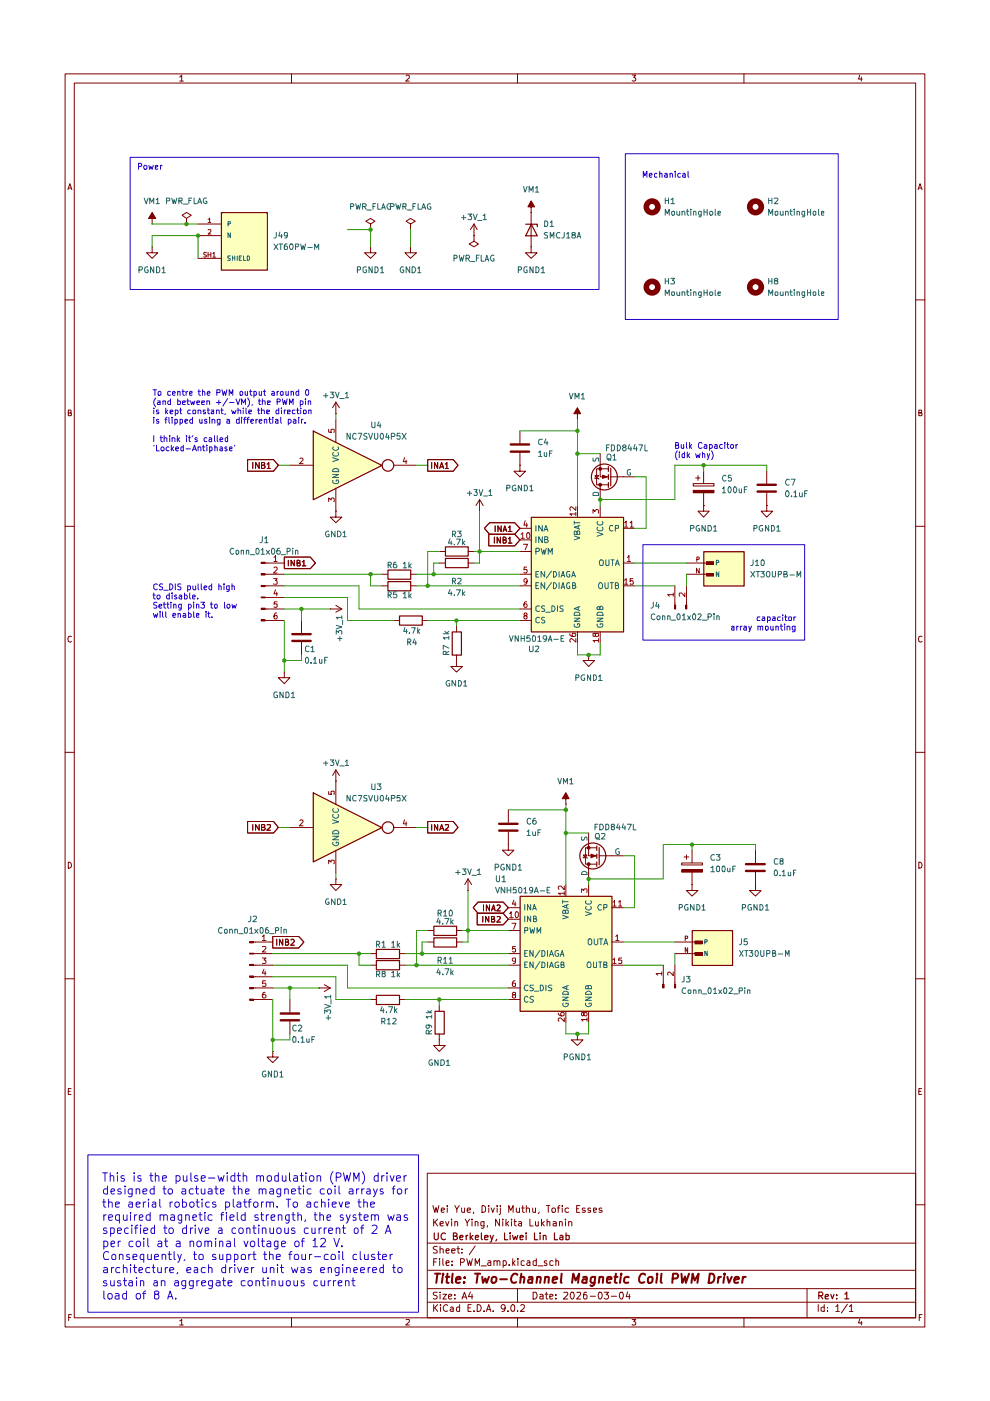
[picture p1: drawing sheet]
<svg xmlns="http://www.w3.org/2000/svg" width="210mm" height="297mm" viewBox="0 0 210 297" stroke-linecap="round" stroke-linejoin="round" font-family="sans-serif">
<g fill="none" stroke="#7c0000" stroke-width=".21">
<path d="M13.8 15.7h182.3v265.6h-182.3zM15.7 17.6h178.4v261.8h-178.4zM38.1 16.3l.4-.4v1.3M38.1 17.2h.8M61.8 15.7v1.9M86.1 16.1l.2-.2 .4 .1 .1 .5-.8 .7h.8M109.7 15.7v1.9M134 15.9h.8l-.4 .5 .3 .1v.6h-.7M157.7 15.7v1.9M182.3 15.9l-.3 .9h.8M182.6 16.3v.9M14.5 39.9h.6"/>
<path d="M194.8 39.9h.6M14.4 40.2l.4-1.3 .4 1.3M194.6 40.2l.5-1.3 .4 1.3M13.8 63.6h1.9M194.1 63.6h2M14.5 87.5h.4l.2-.1-.1-.4h-.5v1.1h.6l.1-.4-.3-.2M194.8 87.5l.6-.1-.1-.4h-.5v1.1h.6l.1-.4-.1-.2h-.2M13.8 111.6h1.9M194.1 111.6h2M15.2 135l-.3-.1a.65 .65 0 0 0-.5 .6 .65 .65 0 0 0 .5 .6l.3-.1M195.5 135l-.3-.1a.65 .65 0 0 0-.5 .6 .65 .65 0 0 0 .5 .6l.3-.1M13.8 159.5h1.9"/>
<path d="M194.1 159.5h2M14.5 182.8a.64 .64 0 0 1 .7 .6 .64 .64 0 0 1-.7 .7zM194.8 182.8a.64 .64 0 0 1 .7 .6 .64 .64 0 0 1-.7 .7zM13.8 207.5h1.9M194.1 207.5h2M14.5 231.4h.4M15.1 230.8h-.6v1.3h.6M194.8 231.4h.4M195.4 230.8h-.6v1.3h.6M13.8 255.4h1.9M90.6 248.8h103.5v30.6h-103.5zM91.8 255.6l.4 1.4 .3-1 .2 1 .3-1.4"/>
<path d="M91.9 258.5v1.4M92.2 259.1l.6 .8M92.8 258.5l-.9 .8M93.3 259.5l.7-.2v-.2l-.2-.1-.5 .2v.6l.3 .1 .4-.1M93.6 256.6l.6-.1-.1-.3-.4-.1-.1 .2v.6l.1 .1h.4M94.5 259l.3 .9 .4-.9M94.8 255.6v.2M94.8 256.1v.9M95.8 258.5v.2M95.8 259v.9M96.4 259.1l.5-.1 .1 .2v.7M96.4 255.6l.5 .8 .5-.8"/>
<path d="M96.4 259v.9M96.9 256.4v.6M97.9 256.1v.8l.1 .1h.5M98.5 256.1v.9M98.6 258.5l.5 .7 .5-.7M99.1 256.6l.6-.1v-.3l-.4-.1-.2 .2v.7h.6M99.1 259.2v.7M100.1 258.5v.2M100.1 259v.9M100.4 257l-.1 .3M100.8 259.1l.4-.1 .1 .2v.7M100.8 259v.9"/>
<path d="M102.2 255.6h.3l.5 .3v.8l-.5 .3h-.3zM102.6 259v1.3l-.2 .1-.4-.1M102.6 259.1l-.4-.1-.3 .2 .1 .6h.6M103.4 259.8l-.1 .4M103.6 255.6v.2M103.6 256.1v.9M104.1 256.1l.4 .9 .3-.9M105.4 255.6v.2M105.4 256.1v.9M105.9 258.5v1.4l-.8-1.4v1.4M106.1 256.1v1.2l-.3 .3M106.1 255.6v.2"/>
<path d="M106.6 258.5v.2M106.6 259v.9M107.3 258.5v1.4M107.4 259.4l.5 .5M107.9 257v-1.4l.4 1 .5-1v1.4M107.9 259l-.6 .5M108.5 258.5v.2M108.5 259v.9M109 259h.5M109.1 258.5v1.3l.4 .1M109.5 256.1v.8l.2 .1h.5M110 259.1l.4-.1 .2 .2v.7"/>
<path d="M110.2 256.1v.9M110.6 259.3l-.7 .3 .3 .3 .4-.1M110.6 256.1h.6M110.8 255.6v1.4h.4M111.6 256.2l.4-.1 .3 .2v.7M111.6 255.6v1.4M112.4 258.5v1.4h.6M112.9 256.1v.8l.2 .1h.4M113.5 259v.8l.2 .1 .4-.1M113.5 256.1v.9M114.1 259v.9M114.3 257l-.2 .3"/>
<path d="M114.8 258.5v1.4M115 259.4l.4 .5M115.4 259l-.6 .5M115.8 255.6h.8M116 259.1h.6v.8M116 258.5v1.4M116.2 255.6v1.4M117.1 256.2h.6v.8h-.6zM117.3 259.1l.4-.1 .2 .2v.7M117.9 259.3l-.6 .2v.3h.6M118.2 256.1h.5M118.6 259.1l.4-.1 .2 .2v.7"/>
<path d="M118.6 259v.9M118.7 255.6l-.3 .3v1.1M119.2 255.6v.2M119.2 256.1v.9M119.9 258.5v.2M119.9 259v.9M120.6 259.1l.4-.1 .2 .2v.7M120.6 256.2l-.5-.1-.3 .3 .1 .6h.7M120.6 259v.9M122.3 256.3h.4M122.9 255.6h-.6v1.4h.6M124 256.2l-.3-.1-.3 .3 .3 .2h.3l.1 .3-.2 .1h-.5"/>
<path d="M125.2 256.2l-.3-.1-.3 .2 .1 .2 .5 .1v.4h-.6M125.8 256.6l.7-.1-.1-.3-.4-.1-.2 .2v.6l.2 .1h.4M127.6 256.2l-.3-.1-.3 .3 .3 .2h.3l.1 .3-.3 .1h-.4M194.1 255.4h2M14.6 279.3h.4M15.2 278.7h-.6v1.3M61.8 279.4v1.9M86.1 279.8l.6-.1 .1 .5-.8 .7h.8M90.6 276.1h103.5M90.6 273.2h103.5M90.6 269.3h103.5M90.6 263.6h103.5"/>
<path d="M91.9 276.6v1.4M91.9 267.5h.6M92.2 277.3l.6 .7M92.6 266.9h-.7v1.4M92.7 274l-.8 .1v.4l.6 .2 .2 .4-.2 .3-.6-.1M92.7 264.3a.6 .6 0 0 0-.8 .2v.3l.8 .5-.2 .4-.6-.1M92.8 276.6l-.9 .9M93.2 266.9v.1M93.2 267.3v1M93.3 274v.1M93.3 264.8h.4l.3 .1v.8M93.3 264.2v1.5"/>
<path d="M93.3 274.4v1M93.4 276.6v.2M93.4 277.1v.9M93.9 274.4h.8l-.8 1h.8M93.9 266.9v1.2l.2 .2M94.6 267.8l.6-.2-.1-.3-.4 .1-.1 .7 .1 .2 .5-.1M94.6 265.2l.6-.1-.1-.3h-.4l-.1 .1v.6l.1 .2 .5-.1M94.9 276.8l-.1-.1a.67 .67 0 0 0-.8 .7 .67 .67 0 0 0 .9 .6M95.1 274.9l.7-.2v-.2l-.5-.1-.2 .3 .1 .6h.6M95.5 277.2h.6v.8M95.8 265.2l.7-.1-.1-.3h-.4l-.2 .1v.6l.2 .2 .4-.1M95.8 268.1v.2"/>
<path d="M95.8 267.4v.1M96.1 277.5l-.7 .2 .3 .3h.4M96.4 275.3v.1M96.4 274.5v.2M96.9 264.8h.6M97.1 264.2v1.3l.4 .2M97.5 277.2l-.5-.1-.2 .3 .1 .6h.6M97.5 276.6v1.4M97.6 267.6h.6a.45 .45 0 0 0 .2-.6l-.8-.1v1.4M98 275.4l.5-1.4 .5 1.4M98 265.6v.1M98 264.8v.1"/>
<path d="M98.1 275h.7M99 266.9l.3 1.4 .3-1 .2 1 .4-1.4M99.2 277.3h.5M99.7 273.9l-.4 1h.9M99.9 276.6h-.7v1.4h.7M100.1 274.4v1M100.5 278h.1M100.8 268.3v-1.4l.4 1 .5-1v1.4M100.8 264.2l-1.3 1.8M101.2 276.6a.73 .73 0 0 1 .8 .7 .73 .73 0 0 1-.8 .7zM102 268.4h1.1M102.6 278h.1"/>
<path d="M103.1 278l.5-1.4 .5 1.4M103.3 277.6h.7M103.5 267.4h.6v.9M104.1 267.6l-.6 .2-.1 .2 .2 .3 .5-.1M104.6 278h.1M104.7 267.5l.1-.1a.36 .36 0 0 1 .6 .1v.8M104.7 267.3v1M105.4 267.5l.2-.2 .3 .1 .1 .9M106.7 267.4l.4-.1 .3 .3-.1 .6h-.6M106.7 267.3v1.4M107.1 277.3l-.3 .2h-.3l-.2-.2v-.5l.2-.2h.3a.92 .92 0 0 1-.1 1.4h-.3M107.7 278h.1"/>
<path d="M107.9 268.1v.2M108.5 276.8l.2-.2a.9 .9 0 0 1 .3 1.4h-.2a.73 .73 0 0 1-.6-.5 .73 .73 0 0 1 .3-.7zM108.7 266.9v1.4M108.8 267.7l.4 .6M109.2 267.3l-.5 .6M109.7 278h.1M109.7 273.2v2.9M109.7 279.4v1.9M109.8 266.9v.1M109.8 267.3v1M110.4 276.8l.2-.2 .5 .1 .1 .6-.9 .7h.9M111.2 267.4l-.5-.1-.2 .2v.6l.2 .2 .5-.1"/>
<path d="M111.8 267.4h.5l.1 .9M112.4 267.6l-.6 .2-.1 .2 .2 .3 .5-.1M113 274h.6a.81 .81 0 0 1 .3 .9 .81 .81 0 0 1-.9 .5zM113.7 267.4l-.4-.1-.3 .2v.6l.3 .2 .4-.1M113.7 266.9v1.4M114 268.4h1.1M114.5 274.5h.6v.9M115.1 274.7l-.6 .2v.4h.6M115.6 274.4h.6M115.8 274v1.2l.4 .2M115.9 267.4l-.3-.1-.2 .2 .2 .3 .3 .1v.3h-.5M116.6 274.9l.7-.2-.1-.2h-.6v.8h.6"/>
<path d="M117.3 267.4l-.5-.1-.2 .2v.6l.2 .2 .5-.1M117.9 275.3v.1M117.9 274.5v.2M117.9 267.5l.1-.2 .4 .1v.9M117.9 266.9v1.4M119.5 274.1l.7-.1 .2 .3-.9 1.1h.9M121.2 274h.4a1.1 1.1 0 0 1-.2 1.4 .87 .87 0 0 1-.2-1.4zM122.3 274.1l.7-.1 .1 .3-.8 1.1h.8M124.4 274h-.4a.94 .94 0 0 0 0 1.4l.5-.1v-.6l-.5-.2-.3 .2M125.1 274.8h1.1M127 274a.75 .75 0 0 1 .8 .6 .75 .75 0 0 1-.5 .8 .89 .89 0 0 1-.3-1.4zM128.1 274h.9l-.5 .5h.3l.2 .2-.1 .6-.1 .1-.7-.1"/>
<path d="M129.6 274.8h1.1M131.6 274h.4a1.1 1.1 0 0 1-.2 1.4 .87 .87 0 0 1-.2-1.4zM133.1 273.9l-.3 1h.8M133.4 274.4v1M134 279.7h.8l-.4 .5 .4 .2v.4l-.2 .1-.6-.1M157.7 279.4v1.9M171.1 273.2v6.2M173.5 276.6v1.4M174.8 277.2a.45 .45 0 0 0-.7 .2l.1 .6h.6M174.8 276.6v1.4M175.4 278h.1M175.4 277.2v.1"/>
<path d="M177.2 277l.4-.4v1.4M177.2 278h.8M179.7 276.5l-1.3 1.9M180.1 277l.4-.4v1.4M180.1 278h.7M182.3 279.7l-.3 .8h.8M194.9 279.3h.3M195.5 278.7h-.6v1.3M38.1 280.1l.4-.4v1.2M38.1 280.9h.8M182.6 280.2v.7"/>
</g>
<g fill="none" stroke="#7c0000" stroke-width=".25">
<path d="M92.1 261.4v1.2l.2 .2h.4l.2-.2v-1.2M94.4 261.6a.68 .68 0 0 0-.9 .4 .68 .68 0 0 0 .7 .8l.2-.1M96.1 262.1l.7-.1 .1-.3-.3-.3h-.5v1.4h.5l.4-.2v-.3l-.4-.2M97.5 262.3h.7l-.2-.4-.5 .2v.6l.2 .1h.4M98.8 261.9v.9M99.2 261.9l-.4 .1v.2M99.7 261.4v1.4M99.9 262.3l.4 .5M100.3 261.9l-.6 .5M100.8 262.3h.7l-.2-.4h-.3l-.2 .2v.6l.2 .1h.4M102.1 261.4v1.3l.2 .1M102.7 262.3h.8l-.1-.3-.4-.1-.3 .2v.6l.3 .1h.4"/>
<path d="M103.9 261.9l.4 .9M104.6 261.9l-.4 1.3-.3 .2M105.3 262.8l-.2 .3M107 261.4v1.4h.7M108.2 261.4v.2M108.2 261.9v.9M108.7 261.9l.2 .9 .4-.6 .2 .6 .3-.9M110.3 262.3h.7l-.1-.3h-.6v.8h.6M111.5 261.4v.2M111.5 261.9v.9M113.3 261.4v1.4h.7M114.5 261.4v.2"/>
<path d="M114.5 261.9v.9M115.2 262l.4-.1 .2 .2v.7M115.2 261.9v.9M117.6 261.4v1.4h.6M118.7 262l.5-.1 .1 .2v.7M119.3 262.3h-.6v.2l.2 .3h.4M120 262h.7v.7l-.3 .1h-.4M120 261.4v1.4M173.6 274.7l.8-.1a.45 .45 0 0 0-.2-.7h-.6v1.5M173.9 274.7l.6 .7M175 275l.6-.2v-.3l-.4-.1-.2 .3v.7h.6M176.1 274.4l.4 1 .3-1"/>
<path d="M177.4 275.3v.1M177.4 274.5v.2M179.1 274.4l.4-.5v1.5M179.1 275.4h.9"/>
</g>
<g fill="none" stroke="#7c0000" stroke-width=".42">
<path d="M92.2 270h1.1M92.8 270l-.3 2M93.9 270.7l-.2 1.3M93.9 270v.3M94.5 270.7h.8M94.9 270l-.2 1.9 .4 .1M96 270l-.2 1.7 .2 .3M96.7 271.3l1-.2-.1-.3a.6 .6 0 0 0-.9 .2v.9h.8M98.4 271.8l.1 .1-.2 .1 .1-.2-.1 .2M98.5 270.8v.2M100.7 270h1.1M101.3 270l-.3 2"/>
<path d="M102.2 270.7l.2 1.3 .5-.9 .3 .9 .5-1.3M104.4 270.8l.5-.1 .4 .4-.1 .6-.4 .3-.4-.1-.2-.2zM106 271.2h1.5M109.7 270.3a.68 .68 0 0 0-.7-.2 .68 .68 0 0 0-.5 .5 .88 .88 0 0 0 .6 1.4l.3-.2M110.4 270.9l.3-.2 .4 .1-.1 1.2M110.5 270l-.2 2M112.1 270.8h.8l-.1 1.2M112.9 271.1l-.7 .1-.2 .4v.3l.1 .1 .7-.1M113.8 270.9l.4-.2 .4 .1-.1 1.2M113.9 270.7l-.2 1.3M115.6 270.9l.3-.2 .5 .1-.1 1.2M115.6 270.7l-.2 1.3"/>
<path d="M117.2 271.3l1-.2-.1-.3a.6 .6 0 0 0-.9 .2v.9h.7M119.1 270l-.2 1.7 .2 .3M121.3 272l.2-2 .5 1.5 .8-1.5-.2 2M123.7 270.8h.7l-.1 1.2M124.4 271.1l-.8 .2-.2 .4 .3 .3 .6-.1M126.2 270.7l-.3 1.7a.45 .45 0 0 1-.7 .1M126.2 270.8l-.5-.1-.4 .2v.9a.64 .64 0 0 0 .8 .1M127.1 270.9l.3-.2 .5 .1-.1 1.2M127.1 270.7l-.1 1.3M128.7 271.3l1-.2-.1-.3a.6 .6 0 0 0-.9 .2v.9h.7M130.3 270.7h.6M130.6 270l-.3 1.7 .5 .3"/>
<path d="M131.6 270.7l-.2 1.3M131.7 270v.3M133.3 270.8a.65 .65 0 0 0-.9 .3v.7a.64 .64 0 0 0 .8 .1M136.8 270.3l-.1-.2a.68 .68 0 0 0-.9 .3l-.3 .5 .1 .8a.7 .7 0 0 0 1 .1M137.4 271.1a.65 .65 0 0 1 .9-.3v.9l-.3 .3-.6-.2zM139.3 270v.3M139.3 270.7l-.2 1.3M140.3 270l-.2 1.7 .2 .3M142.6 271.1l1-.1a.64 .64 0 0 0 0-.9l-.9-.1-.2 2M144.5 270l.2 2 .5-1.4 .2 1.4 .7-2M146.6 272l.3-2 .4 1.5 .8-1.5-.2 2M150.5 270l.8 .1v.3a1.12 1.12 0 0 1-1.1 1.6z"/>
<path d="M152.4 270.7l-.2 1.3M152.9 270.7l-.6 .4M153.5 270.7l-.1 1.3M153.6 270v.3M154.2 270.7l.4 1.3 .6-1.3M155.7 271.3l1-.2-.1-.3a.6 .6 0 0 0-.9 .2v.9h.8M157.5 270.7l-.1 1.3M158.1 270.7l-.4 .1-.2 .3"/>
</g>
<g fill="#fdffbd">
<path d="M46.9 45h9.7v12.2h-9.7z"/>
<path d="M66.4 168.1l14.5 7.3-14.5 7.3z"/>
<path d="M149.2 116.9h8.5v7.3h-8.5z"/>
<path d="M112.6 109.6h19.6v24.3h-19.6z"/>
<path d="M110.2 190h19.5v24.4h-19.5z"/>
<path d="M146.7 197.3h8.6v7.3h-8.6z"/>
<path d="M66.4 91.4l14.5 7.2-14.5 7.3z"/>
</g>
<g fill="none" stroke="#7c0000" stroke-width=".21">
<path d="M100.5 50h.1M100.5 47.5l-.8 1.2M100.5 47.5l.7 1.2M100.5 47.5v2.5M112.6 52.3v1.3h1.3l-1.3 1.2-1.2-1.2h1.2M112.6 52.3h.1M112.6 45v7.3M71.2 186.4v1.1h1.3l-1.3 1.3-1.2-1.3h1.2M71.2 186.4h.1M90.7 199.7h1.2M90.7 197.3h1.2M96.8 199.7h1.2"/>
<path d="M96.8 197.3h1.2M99.2 188.8h.1M99.2 186.4l-.6 1.1M99.2 186.4l.8 1.1M99.2 186.4v2.4M78.6 211.9h1.2M78.6 202.2h1.2M78.6 204.6h1.2M84.7 211.9h1.2M84.7 202.2h1.2M84.7 204.6h1.2M93.1 213.2v1.2"/>
<path d="M93.1 219.2v1.3M93.1 220.5v1.2h1.3l-1.3 1.2-1.2-1.2h1.2M93.1 220.5h.1"/>
</g>
<path d="M111.5 47.5h2.4v.5M112.6 47.5l1.3 2.5h-2.4zM92 198.8h4.8v2h-4.8zM92 196.4h4.8v1.9h-4.8zM79.8 211h4.9v2h-4.9zM79.8 201.3h4.9v1.9h-4.9zM79.8 203.7h4.9v1.9h-4.9zM92.2 214.4h2v4.8h-2z" fill="none" stroke="#7c0000" stroke-width=".25"/>
<path d="M112.6 42.6l.8 1.3h-.8v1.1v-1.1h-.7z" fill="#7c0000"/>
<g fill="none" stroke="#7c0000" stroke-width=".21">
<path d="M39.5 46.3l1.1-.7-1.1-.6-.9 .6 .9 .7v1.2M39.5 47.5h.1M42 47.5h4.9M42 50h4.9M42 54.8h4.9M78.6 47.5l.9-.6-.9-.6-1 .6 1 .6v1.2M78.6 48.7h.1M87 47.5l1.1-.6-1.1-.6-.9 .6 .9 .6v1.2M87 48.7h.1M100.5 50v1.1l.9 .6-.9 .6-1-.6 1-.6M100.5 50h.1M112.6 43.9h-.7l.7-1.3 .8 1.3h-.8v1.1"/>
<path d="M112.6 45h.1"/>
</g>
<path d="M46.9 45.1h9.8v12.2h-9.8z" fill="none" stroke="#7c0000" stroke-width=".25"/>
<path d="M43.8 53.6l-.5-.1-.1 .2 .1 .3 .5 .2v.2l-.3 .1-.3-.1M44.1 46.5l.3-.3v1M44.1 48.8h.6v.3l-.6 .5h.6M44.1 47.2h.6M44.1 53.5v1M44.1 54h.6M44.7 53.5v1M45.1 53.8l.3-.3v1M45.1 54.5h.6" fill="none" stroke="#a00000" stroke-width=".21"/>
<path d="M48.3 47.5l.6-.1v-.3l-.6-.1v.9M48.9 49.4v1l-.6-1v1M48.9 54.3h-.6v.1v.3l.6 .2-.1 .3h-.5M49.3 54.3v.9M49.3 54.7h.5M49.8 54.3v.9M50.3 54.3v.9M50.7 54.7h.4M51.2 54.3h-.5v.9h.5M51.6 54.3v.9h.5M52.4 54.3h.3l.2 .2v.5l-.2 .2h-.3z" fill="none" stroke="#216464" stroke-width=".21"/>
<path d="M32.3 45l.7 1.3h-.7v1.2v-1.2h-.8z" fill="#7c0000"/>
<g fill="none" stroke="#7c0000" stroke-width=".21">
<path d="M32.3 46.3h-.8l.8-1.3 .7 1.3h-.7v1.2M32.3 47.5h.1M32.3 52.3v1.3h1.1l-1.1 1.2-1.2-1.2h1.2M32.3 52.3h.1M78.6 52.3v1.3h1.2l-1.2 1.2-1.3-1.2h1.3M78.6 52.3h.1M87 52.3v1.3h1.3l-1.3 1.2-1.1-1.2h1.1M87 52.3h.1M63.9 131.6v2.6M63.9 136.1v2.8M70 129.1h.1M70 129.1h2.5"/>
<path d="M71.2 128.4l1.3 .7M72.5 129.1l-1.3 .7M83.4 131.6h1.3M89.5 131.6h1.2M96.8 132.8v1.1M96.8 138.9v1.1M124.8 138.9v1.1h1.3l-1.3 1.3-1.2-1.3h1.2M124.8 138.9h.1M60.3 142.5v1.2h1.2l-1.2 1.2-1.3-1.2h1.3M60.3 142.5h.1M96.8 140v1.3h1.2l-1.2 1.2-1.2-1.2h1.2M96.8 140h.1"/>
<path d="M52.5 174.2h5.5l1 1.2-1 1.2h-5.5zM53.6 174.8v1.2M54.9 174.8v1.2l-.7-1.2v1.2M55.5 175.4l.5-.1v-.5h-.5v1.2l.6-.1 .1-.3-.3-.2M56.6 174.9l.6-.1 .1 .5-.7 .7h.7M61.5 175.4h4.9M71.2 165.6h.1M71.2 163.2l-.7 1.2M71.2 163.2l.8 1.2M71.2 163.2v7.3M83.4 175.4h4.9M90.7 174.2h5.4l1 1.2-1 1.2h-5.4z"/>
<path d="M91.5 174.8v1.2M92.8 174.8v1.2l-.7-1.2v1.2M93.2 176l.4-1.2 .5 1.2M93.4 175.7h.6M94.4 174.9l.6-.1 .1 .5-.8 .7h.8M71.2 180.3v4.9"/>
</g>
<g fill="none" stroke="#7c0000" stroke-width=".25">
<path d="M84.7 130.6h4.8v1.9h-4.8zM95.9 134h1.9v4.9h-1.9zM66.4 168.1l14.6 7.4-14.6 7.3z"/>
<circle cx="82.3" cy="175.5" r="1.23"/>
</g>
<path d="M63.6 174l.4-.2 .3 .4-.8 .9h.8M69.7 167.8v.6h.6l-.1-.6h.7l-.1 .6M85.8 173.8l-.3 .9h.8M86.1 174.2v.9M69.7 183.1v-.7l.5 .4 .1-.4h.5v.7" fill="none" stroke="#a00000" stroke-width=".21"/>
<path d="M70.5 173.8l1.3 .4-1.3 .4M70.5 177.3h1.3l-1.3 .8h1.3M70.6 178.6a.54 .54 0 0 0 .1 .6 .54 .54 0 0 0 .6 .1l.5-.4-.1-.3h-.4v.2M70.6 176.3a.66 .66 0 0 1 .8-.2 .66 .66 0 0 1 .4 .7h-1.3zM70.7 172.7h-.1a.54 .54 0 0 0 .1 .6 .54 .54 0 0 0 .6 .2l.5-.4-.2-.4M70.7 171.4l-.2 .4 .4 .4 .7-.1 .2-.3-.2-.4" fill="none" stroke="#216464" stroke-width=".21"/>
<path d="M62 134.5h3.9M62 135.9h3.9" fill="none" stroke="#7c0000" stroke-width=".51"/>
<path d="M120 168.1l.6 1.2h-.6v1.2v-1.2h-.8z" fill="#7c0000"/>
<path d="M147 102.5h4.4v.5h-4.4zM147.5 101.3h.9M148 100.8v1.1M107.8 171.7v2.7M107.8 176.4v2.7M120 169.3h-.8l.8-1.2 .6 1.2h-.6v1.2M120 170.5h.1" fill="none" stroke="#7c0000" stroke-width=".21"/>
<path d="M105.8 174.7h3.9M105.8 176.1h3.9" fill="none" stroke="#7c0000" stroke-width=".51"/>
<path d="M147 104h4.4v.5h-4.4z" fill="#7c0000"/>
<path d="M149.2 99.9v2.6M162.6 99.9v2.6M147 104h4.4v.5h-4.4zM149.2 107.2v1.2h1.2l-1.2 1.2-1.2-1.2h1.2M149.2 107.2h.1M149.2 104.5v2.7M162.6 107.2v1.2h1.2l-1.2 1.2-1.2-1.2h1.2M162.6 107.2h.1M162.6 104.5v2.7" fill="none" stroke="#7c0000" stroke-width=".21"/>
<path d="M160.6 102.8h3.9M160.6 104.2h3.9" fill="none" stroke="#7c0000" stroke-width=".51"/>
<path d="M149.2 117h8.6v7.2h-8.6z" fill="none" stroke="#7c0000" stroke-width=".25"/>
<path d="M149.8 119.1h1.5v.6h-1.5z" fill="#7c0000"/>
<path d="M149.8 119.1h1.5v.6h-1.5z" fill="none" stroke="#7c0000" stroke-width=".21"/>
<path d="M149.8 121.5h1.5v.6h-1.5z" fill="#7c0000"/>
<path d="M145.5 119.4h4.9M145.5 121.8h4.9M149.8 121.5h1.5v.6h-1.5z" fill="none" stroke="#7c0000" stroke-width=".21"/>
<path d="M147.7 118.6l.6-.1v-.3l-.6-.1v.9M148.3 120.5v1l-.6-1v1" fill="none" stroke="#a00000" stroke-width=".21"/>
<path d="M151.9 119.3h.4l.1-.3-.2-.2h-.3v1M152.4 121.2v1.1l-.5-1.1v1.1" fill="none" stroke="#216464" stroke-width=".21"/>
<path d="M143 128.3h.3v.8h-.3z" fill="#7c0000"/>
<path d="M143 128.3h.3v.8h-.3z" fill="none" stroke="#7c0000" stroke-width=".21"/>
<path d="M145.4 128.3h.2v.8h-.2z" fill="#7c0000"/>
<g fill="none" stroke="#7c0000" stroke-width=".21">
<path d="M110.2 112h2.4M110.2 114.5h2.4M110.2 116.9h2.4M122.4 107.2v2.4M127.3 107.2v2.4M132.2 112h2.3M132.2 119.4h2.3M110.2 121.8h2.4M110.2 124.2h2.4M110.2 129.1h2.4M110.2 131.6h2.4M122.4 133.9v2.5"/>
<path d="M127.3 133.9v2.5M132.2 124.2h2.3M143.1 124.2v4.1M145.4 128.3h.2v.8h-.2zM145.5 124.2v4.1"/>
</g>
<g fill="none" stroke="#a00000" stroke-width=".21">
<path d="M110.5 113.3l.3-.4v1.2M110.5 114.1h.7M111 115.4h.8l-.5 1.2M111.3 110.4l-.2 .9h.7M111.7 110.9v.9M111.8 113l.3-.1a.86 .86 0 0 1 .1 1.2h-.4l-.1-.1zM122.1 109h-1.3l.4 .3M122.1 107.4v.8l-.9-.8-.4 .3 .2 .5M122.1 108.6v.7M125.7 108.8v-.8l.5 .5 .2-.5 .4 .1v.7M132.4 110.8l.4-.3v1.3M132.4 111.8h.7"/>
<path d="M133 118.2l.3-.4v1.2M133 119h.7M133.6 110.8l.3-.3v1.3M133.6 111.8h.7M111.3 130.6l-.1-.1a.31 .31 0 0 1 .1-.5 .31 .31 0 0 1 .4 .1v.4l-.5 .1-.1 .1 .1 .4 .1 .1 .5-.2-.1-.4h-.2M111.7 120.2h-.5l-.1 .6 .6-.1v.7l-.4 .1-.2-.2M111.7 127.6l-.4 .1-.2 .8a.35 .35 0 0 0 .3 .3 .35 .35 0 0 0 .4-.3v-.2a.35 .35 0 0 0-.4-.3 .35 .35 0 0 0-.3 .3M111.8 123.2a.35 .35 0 0 1-.4 .3 .35 .35 0 0 1-.3-.3v-.3a.35 .35 0 0 1 .3-.2 .35 .35 0 0 1 .4 .2l-.2 .9-.4 .1M120.8 134.4v.2a.93 .93 0 0 0 1.2 .3l.1-.4-.2-.2h-.5l-.1 .6 .2 .1M122.1 135.4v.7l-.9-.7-.4 .2v.4l.2 .1M126.2 134.5l.1-.2h.5v.6a.36 .36 0 0 1-.4 0 .36 .36 0 0 1-.2-.4v-.2l-.5 .1v.5l.3 .1 .2-.3M126.9 135.8h-1.2l.4 .3"/>
<path d="M126.9 135.4v.7M132.4 123l.4-.3v1.2M132.4 123.9h.7M134.2 122.7h-.6v.6l.4-.2 .3 .3-.1 .5-.6-.1M142.7 126.1h-1.1l.3 .3M142.7 125.7v.7M145.2 125.7v.8l-.7-.8-.5 .1 .1 .6"/>
</g>
<path d="M112.6 109.7h19.6v24.3h-19.6z" fill="none" stroke="#7c0000" stroke-width=".25"/>
<g fill="none" stroke="#216464" stroke-width=".21">
<path d="M113.6 116.9h.5l.3-.2-.1-.4-.7-.1v1.3M113.6 111.4v1.2M113.6 113.8v1.3M114.7 116.2l.4 1.3 .2-.9 .2 .9 .3-1.3M115 111.4v1.2l-.8-1.2v1.2M115 113.8v1.3l-.8-1.3v1.3M115.3 112.6l.4-1.2 .5 1.2M115.5 114.4h.6v-.5l-.6-.1v1.3h.5l.2-.5-.3-.2M115.5 112.3h.6M116.2 117.5v-1.3l.5 .9 .4-.9v1.3M121.8 113.6l1.1 .4-1.1 .5M121.8 110.5v.7"/>
<path d="M121.8 110.8h1.1M122.3 112.9l.2-.4 .4 .1v.7h-1.1v-.6h.5v.6M122.6 111.5v.6M122.9 111.4l-1.1 .4 1.1 .4M126.6 112.9l1.2 .4-1.2 .4M126.7 111.8l-.1 .3 .3 .4 .8-.1 .1-.3-.1-.3M126.7 110.6l-.1 .2a.65 .65 0 0 0 .6 .5 .65 .65 0 0 0 .6-.5l-.1-.2M127.2 118.9l.2-.2 .4 .2 .1 .6-.1 .4h-.5l-.2-.4zM128.4 118.7l.1 1.2 .6-.1v-1.1M129.5 118.7h.7M129.9 118.7v1.2M130 111.5l-.5-.1a.61 .61 0 0 0-.3 .8 .61 .61 0 0 0 .8 .3"/>
<path d="M130.5 112l.6-.1v-.4l-.6-.1v1.2M130.5 119.9l.4-1.2 .4 1.2M130.6 119.5h.5M113.6 121.8h.4M113.6 124.1h.4M114.2 121.2h-.6v1.1h.6M114.2 123.5h-.6v1.3h.6M114.4 128.5l-.4-.1-.4 .3v.7l.3 .2 .5-.1M114.4 131l-.5-.1-.3 .2v.7l.4 .3 .4-.1M115.5 121.2v1.1l-.8-1.1v1.1M115.5 123.5v1.3l-.8-1.3v1.3M115.5 128.5l-.4-.1-.3 .3 .3 .3 .4 .2v.3l-.7 .1"/>
<path d="M115.5 130.9h-.5l-.2 .2 .3 .4 .4 .2v.3h-.7M115.7 129.8h1M116.9 121.1l-1.1 1.5M116.9 123.5l-1.1 1.6M117 128.4a.66 .66 0 0 1 .7 .5 .66 .66 0 0 1-.3 .7h-.4zM117.3 121.2h.5a.66 .66 0 0 1 .2 .7 .66 .66 0 0 1-.7 .4zM117.3 123.5a.64 .64 0 0 1 .7 .7 .64 .64 0 0 1-.7 .6zM118.2 128.4v1.2M118.5 121.2v1.1M118.5 123.5v1.3M119 122.3l.4-1.1 .3 1.1M119 124.8l.4-1.3 .3 1.3"/>
<path d="M119 122h.6M119 124.5h.6M119.4 128.5l-.4-.1-.3 .3 .1 .2 .6 .3v.3l-.7 .1M120.8 121.2h-.5l-.2 .2v.7a.45 .45 0 0 0 .7 .2v-.5h-.2M120.8 123.6a.42 .42 0 0 0-.7 .3v.6l.2 .2h.5v-.4h-.2M121.2 122.3l.4-1.1 .4 1.1M121.3 122h.6M121.4 124.1h.5v-.5l-.5-.1v1.3h.4l.3-.4-.3-.3M121.8 132.3v.5a.61 .61 0 0 0 .7 .2 .61 .61 0 0 0 .4-.8h-.5v.3M121.8 131.1h1.1l-1.1 .6h1.1M121.8 130l.2-.2h.7l.2 .3v.4h-1.1zM122.6 128.7v.6"/>
<path d="M122.9 128.6l-1.1 .4 1.1 .5M126.6 131.1h1.2l-1.2 .6h1.2M126.7 132.3l-.1 .1a.64 .64 0 0 0 .6 .6 .64 .64 0 0 0 .6-.5l-.1-.3h-.4v.3M126.7 130l.2-.2h.6l.3 .3v.4h-1.2zM127.1 123.6l.3-.1a.73 .73 0 0 1 0 1.3l-.3-.1a.87 .87 0 0 1 0-1.1zM127.2 128.9l.2-.4 .4 .3v.4h-1.2l.1-.5h.4l.1 .5M128.3 123.5v1l.2 .3 .4-.2v-1.1M129.4 123.5h.6M129.7 123.5v1.3M130.5 124.1h.5l.1-.3-.2-.3h-.4v1.3h.5l.1-.2v-.3l-.2-.2"/>
</g>
<path d="M122.4 86.4l.7 1.3h-.7v1.2v-1.2h-.7z" fill="#7c0000"/>
<path d="M110.2 91.4v2.6M110.2 95.9v2.7M122.4 87.7h-.7l.7-1.3 .7 1.3h-.7v1.2M122.4 88.9h.1M128.9 99.4h-2.4v3.4h2.4M129.5 101.1h2.7" fill="none" stroke="#7c0000" stroke-width=".21"/>
<path d="M108.3 94.2h3.9M108.3 95.8h3.9" fill="none" stroke="#7c0000" stroke-width=".51"/>
<g fill="none" stroke="#7c0000" stroke-width="1.2">
<circle cx="138.3" cy="43.9" r="1.23"/>
<circle cx="160.2" cy="43.9" r="1.23"/>
<circle cx="138.3" cy="60.9" r="1.23"/>
<circle cx="160.2" cy="60.9" r="1.23"/>
</g>
<path d="M129 98.9v1M129.5 99.3v3.7M129 100.6v1M129 102.3v1" fill="none" stroke="#7c0000" stroke-width=".25"/>
<path d="M127.8 100.8l.9 .3-.9 .3z" fill="#7c0000"/>
<path d="M127.3 102.8v.7M127.8 100.8l.9 .3-.9 .3z" fill="none" stroke="#7c0000" stroke-width=".21"/>
<circle cx="128.1" cy="101.1" r="2.75" fill="none" stroke="#7c0000" stroke-width=".25"/>
<path d="M127.1 102.6h.4v.4h-.4z" fill="#7c0000"/>
<path d="M127.1 102.6h.4v.4h-.4z" fill="none" stroke="#7c0000" stroke-width=".21"/>
<path d="M127.1 99.2h.4v.4h-.4z" fill="#7c0000"/>
<g fill="none" stroke="#7c0000" stroke-width=".21">
<path d="M127.1 99.2h.4v.4h-.4zM127.3 96.2v4.9h1.6M126.1 101.3l.8 .1 .1 .2M126.2 100.8h.7l-.4 .6zM127.3 103.5v2.4M132.2 101.1h2.3M107.8 179.1v1.2h1.2l-1.2 1.1-1.3-1.1h1.3M107.8 179.1h.1M126.5 179.7h-2.4v3.5h2.4M101.2 193.6h5.5l1.1 1.3-1.1 1.2h-5.5zM101.3 191.3h5.4l1.1 1.1-1.1 1.2h-5.4l-1-1.2zM102.4 194.3v1.2"/>
<path d="M102.5 191.9v1.2M103.6 194.3v1.2l-.6-1.2v1.2M103.8 191.9v1.2l-.7-1.2v1.2M104.2 193.1l.4-1.2 .4 1.2M104.2 194.9h.4l.2-.2v-.3l-.6-.1v1.2h.6l.1-.3-.1-.3h-.2M104.3 192.7h.6M105.4 192l.4-.1 .3 .3-.8 .9h.8M105.4 194.4l.4-.1 .3 .3-.8 .9h.8M107.8 192.4h2.4M107.8 194.9h2.4M107.8 197.3h2.4M120 187.5v2.5"/>
<path d="M124.8 187.5v2.5M127 181.4h2.7M129.7 192.4h2.5M129.7 199.7h2.5M107.8 202.2h2.4M107.8 204.6h2.4M107.8 209.5h2.4M107.8 211.9h2.4M120 214.4v2.4M122.4 219.2v1.3h1.2l-1.2 1.2-1.2-1.2h1.2M122.4 219.2h.1M124.8 214.4v2.4"/>
<path d="M129.7 204.6h2.5"/>
</g>
<g fill="none" stroke="#216464" stroke-width=".21">
<path d="M125.7 97.1v.6l.3 .1 .2-.1 .3-.6h.3l.1 .7M133.7 99.6h-.5l-.2 .2v.7a.45 .45 0 0 0 .7 .2v-.5h-.2M125.7 104.6l.3-.2h.7l.2 .2v.5h-1.2zM111.3 197.3h.5v-.6h-.5v1.2M111.3 191.8v1.2M111.3 194.2v1.2M112.4 196.7l.2 1.2 .3-.9 .2 .9 .3-1.2M112.5 191.8v1.2l-.7-1.2v1.2M112.5 194.2v1.2l-.7-1.2v1.2M112.9 193l.4-1.2 .4 1.2M113 192.6h.6M113.1 194.8l.5-.1v-.4l-.5-.1v1.2h.5l.2-.4-.3-.2"/>
<path d="M113.9 197.9v-1.2l.3 .8 .4-.8v1.2M119.3 194.1l1.2 .4-1.2 .3M119.3 190.8v.7M119.3 191.2h1.2M119.9 193.2l.1-.2h.5v.6h-1.2l.1-.6h.2l.3 .2v.4M120.1 191.9v.5M120.5 191.8l-1.2 .4 1.2 .4M124.1 193.3l1.3 .4-1.3 .4M124.3 192.2l-.2 .2a.6 .6 0 0 0 .7 .5 .6 .6 0 0 0 .5-.6l-.1-.1M124.3 191h-.1a.42 .42 0 0 0 .3 .7l.7-.1 .2-.3-.2-.3M124.7 199.2l.5-.1a.86 .86 0 0 1 0 1.2l-.5-.1zM126 199.1v1l.2 .2h.3l.2-.2v-1"/>
<path d="M127.1 199.1h.7M127.4 199.1v1.2M127.5 191.9l-.2-.1a.67 .67 0 0 0-.6 .5 .67 .67 0 0 0 .3 .7l.5-.1M128 192.4h.5l.2-.1v-.4l-.7-.1v1.2M128.2 200h.5M111.3 202.1h.3M111.3 204.6h.3M111.8 201.5h-.5v1.3h.5M111.8 204h-.5v1.1h.5M111.9 209l-.5-.1a.67 .67 0 0 0-.2 .6 .67 .67 0 0 0 .5 .6l.2-.1M111.9 211.4l-.2-.2a.65 .65 0 0 0-.5 .7 .65 .65 0 0 0 .5 .6l.2-.2M113 201.5v1.3l-.6-1.3v1.3"/>
<path d="M113 204v1.1l-.6-1.1v1.1M113.1 208.9h-.6l-.1 .1 .1 .4 .5 .1v.5h-.6M113.1 211.3l-.5-.1-.2 .3v.3l.7 .4-.2 .3-.5-.1M113.3 210.1h.9M114.5 201.5l-1 1.5M114.5 203.9l-1 1.6M114.6 208.9h.4a.66 .66 0 0 1 .2 .7 .66 .66 0 0 1-.6 .5zM114.9 201.5a.64 .64 0 0 1 .7 .6 .64 .64 0 0 1-.7 .7zM114.9 204a.66 .66 0 0 1 .6 .4 .66 .66 0 0 1-.2 .7h-.4zM115.7 208.9v1.2M116.1 201.5v1.3M116.1 204v1.1"/>
<path d="M116.5 202.8l.4-1.3 .4 1.3M116.5 205.1l.4-1.1 .4 1.1M116.6 202.4h.6M116.6 204.8h.6M117 208.9h-.6l-.2 .1 .2 .4 .5 .1v.5h-.7M118.4 201.6h-.5l-.2 .2v.6l.2 .3 .3 .1 .2-.2v-.4h-.2M118.4 204a.46 .46 0 0 0-.7 .2v.7l.2 .2h.5v-.5h-.2M118.8 202.8l.4-1.3 .3 1.3M118.9 202.4h.6M119 204.6h.4l.1-.2v-.4h-.5v1.1h.5l.1-.3-.2-.2M119.3 211.4h1.2l-1.2 .7h1.2M119.4 212.7a.61 .61 0 0 0 .3 .8 .61 .61 0 0 0 .8-.3v-.5h-.5v.2"/>
<path d="M119.4 210.4a.72 .72 0 0 1 1.1 0v.4h-1.2zM120.1 209.1v.6M120.5 209l-1.2 .4 1.2 .4M124.1 211.4h1.3l-1.3 .7h1.3M124.2 212.7a.54 .54 0 0 0 .1 .6 .54 .54 0 0 0 .6 .1l.5-.4-.1-.3h-.4v.2M124.2 210.4a.66 .66 0 0 1 .8-.2 .66 .66 0 0 1 .4 .6h-1.3zM124.5 204.1l.6-.1a.86 .86 0 0 1 0 1.1h-.4a.74 .74 0 0 1-.2-1zM124.7 209.2l.2-.2h.3l.2 .2v.4h-1.3v-.4l.3-.2 .3 .1v.5M125.8 204v1l.2 .1h.5v-1.1M126.9 204h.7M127.3 204v1.1M128 200.3l.4-1.2 .5 1.2"/>
<path d="M128 204.6h.4l.3-.3-.1-.3h-.6v1.1h.6l.1-.5h-.3"/>
</g>
<path d="M126.5 179.4v.9M127 179.7v3.6M110.3 190h19.5v24.4h-19.5zM126.5 181.1v.9M126.5 182.8v.9" fill="none" stroke="#7c0000" stroke-width=".25"/>
<g fill="none" stroke="#a00000" stroke-width=".21">
<path d="M108 193.7l.4-.4v1.3M108 194.6h.8M108.5 195.7h.9l-.5 1.3M109 190.8l-.4 .9h.8M109.2 191.3v.8M109.5 193.3l.4 .2v.8l-.3 .3a.75 .75 0 0 1-.1-1.3zM119.6 189.4h-1.2l.4 .3M119.6 187.9v.7l-.6-.7-.6 .1v.4l.1 .2M119.6 189.1v.6M123.3 189.2v-.7l.5 .3 .1-.3h.5v.7M130 191.3l.3-.4v1.2M130 192.1h.6"/>
<path d="M130.6 198.5l.3-.3v1.2M130.6 199.4h.6M131.1 191.3l.4-.4v1.2M131.1 192.1h.7M108.9 210.9l-.3-.2 .3-.3 .4 .1v.3a.48 .48 0 0 0-.5 .2 .48 .48 0 0 0 0 .6l.5-.1v-.5l-.2-.1M109.2 207.9l-.4 .1a.94 .94 0 0 0 0 1.1l.5-.1v-.5l-.5-.1-.2 .2M109.3 200.7h-.6l-.1 .6 .2-.2h.3l.2 .2v.5h-.7M109.3 203.6l-.1 .2h-.4l-.2-.2v-.3l.2-.2 .5 .1v.8l-.5 .3M118.4 214.8a.72 .72 0 0 0 .5 .6 .72 .72 0 0 0 .7-.3l-.1-.4a.42 .42 0 0 0-.5 .1 .42 .42 0 0 0 0 .5l.1 .1M119.6 215.8v.8l-.8-.8-.4 .3 .1 .4M123.8 214.9l.2-.3 .5 .2v.4l-.5 .2-.2-.3v-.3l-.3-.2-.1 .1v.6l.1 .1 .3-.3M124.5 216.2h-1.2l.3 .3"/>
<path d="M124.5 215.8v.7M130 203.5l.3-.4v1.2M130 204.3h.6M131.8 203.1h-.6l-.1 .5h.7v.6h-.7"/>
</g>
<path d="M125.3 181.1l1 .3-1 .5z" fill="#7c0000"/>
<path d="M124.8 183.2v.7M125.3 181.1l1 .3-1 .5z" fill="none" stroke="#7c0000" stroke-width=".21"/>
<circle cx="125.7" cy="181.5" r="2.75" fill="none" stroke="#7c0000" stroke-width=".25"/>
<path d="M124.6 183h.4v.4h-.4z" fill="#7c0000"/>
<path d="M124.6 183h.4v.4h-.4z" fill="none" stroke="#7c0000" stroke-width=".21"/>
<path d="M124.6 179.5h.4v.5h-.4z" fill="#7c0000"/>
<path d="M124.6 179.5h.4v.5h-.4zM124.8 176.6v4.8h1.7M123.6 181.7l.1 .2h.8M123.7 181.3h.8l-.4 .6zM124.8 183.9v2.5M129.7 181.4h2.5M146.7 187.5v1.3h1.3l-1.3 1.2-1.2-1.2h1.2M146.7 187.5h.1" fill="none" stroke="#7c0000" stroke-width=".21"/>
<path d="M123.4 177.5v.6h.4l.3-.6 .4 .1v.5M123.4 185a.72 .72 0 0 1 1.1 0v.4h-1.2zM131.2 180l-.2-.1-.4 .2v.9l.4 .2 .2-.1 .1-.5h-.2" fill="none" stroke="#216464" stroke-width=".21"/>
<path d="M146.8 197.3h8.5v7.4h-8.5z" fill="none" stroke="#7c0000" stroke-width=".25"/>
<path d="M147.4 199.5h1.5v.6h-1.5z" fill="#7c0000"/>
<path d="M147.4 199.5h1.5v.6h-1.5z" fill="none" stroke="#7c0000" stroke-width=".21"/>
<path d="M147.4 201.9h1.5v.7h-1.5z" fill="#7c0000"/>
<path d="M143.1 199.7h4.9M144.5 183h4.4v.4h-4.4zM145 181.7h1M145.5 181.3v.9M143.1 202.2h4.9M147.4 201.9h1.5v.7h-1.5z" fill="none" stroke="#7c0000" stroke-width=".21"/>
<path d="M145.3 199h.4l.1-.5h-.5v1M145.8 200.9v1l-.5-1v1" fill="none" stroke="#a00000" stroke-width=".21"/>
<path d="M149.4 199.7l.5-.1v-.3l-.5-.1v1M149.9 201.7v.9l-.5-.9v.9" fill="none" stroke="#216464" stroke-width=".21"/>
<path d="M144.5 184.4h4.4v.5h-4.4z" fill="#7c0000"/>
<path d="M144.5 184.4h4.4v.5h-4.4zM146.7 180.3v2.7M146.7 184.9v2.6M160.2 187.5v1.3h1.2l-1.2 1.2-1.3-1.2h1.3M160.2 187.5h.1M160.2 180.3v2.7M160.2 184.9v2.6" fill="none" stroke="#7c0000" stroke-width=".21"/>
<path d="M158.2 183.2h3.9M158.2 184.7h3.9" fill="none" stroke="#7c0000" stroke-width=".51"/>
<path d="M140.5 208.7h.3v.8h-.3z" fill="#7c0000"/>
<path d="M140.5 208.7h.3v.8h-.3z" fill="none" stroke="#7c0000" stroke-width=".21"/>
<path d="M143 208.7h.3v.8h-.3z" fill="#7c0000"/>
<g fill="none" stroke="#7c0000" stroke-width=".21">
<path d="M90.7 97.5h5.4l1 1.1-1 1.3h-5.4zM91.5 98v1.3M92.8 98v1.3l-.7-1.3v1.3M93.2 99.3l.4-1.3 .5 1.3M93.4 99h.6M94.4 98.4l.3-.4v1.3M94.4 99.3h.7M110.2 98.6v1.3h1.2l-1.2 1.2-1.2-1.2h1.2M110.2 98.6h.1M93.1 116.9h1.3M93.1 119.4h1.3M99.2 116.9h1.3"/>
<path d="M99.2 119.4h1.3M101.7 108.4h.1M101.7 105.9l-.8 1.3M101.7 105.9l.7 1.3M101.7 105.9v2.5M103.6 113.3h5.5l1.1 1.2-1.1 1.2h-5.5zM103.8 110.8h5.3l1.1 1.2-1.1 1.3h-5.3l-1.1-1.3zM104.8 113.9v1.2M105 111.5v1.2M106.1 113.9v1.2l-.7-1.2v1.2M106.3 111.5v1.2l-.7-1.2v1.2M106.7 114.5h.5l.1-.5-.6-.1v1.2h.4l.3-.4-.4-.2"/>
<path d="M106.7 112.7l.3-1.2 .4 1.2M106.8 112.4h.6M107.8 114.2h.1l.2-.3v1.2M107.8 111.8l.3-.3v1.2M107.8 115.1h.7M107.8 112.7h.7M80.9 124.2h1.3M80.9 121.8h1.3M87 124.2h1.3M87 121.8h1.3M57.8 198.5h5.5l1.1 1.2-1.1 1.3h-5.5zM58.7 199.1v1.3"/>
<path d="M59.9 199.1v1.3l-.6-1.3v1.3M60.5 199.7l.6-.1v-.3l-.1-.2h-.5v1.3l.6-.1 .1-.3-.2-.3M61.7 199.3l.4-.2 .3 .5-.8 .8h.8M140.6 204.6v4.1M143 208.7h.3v.8h-.3zM143.1 204.6v4.1"/>
</g>
<path d="M140.3 206.4h-1.2l.3 .4M140.3 206.1v.7M142.7 206.1v.7l-.8-.7-.3 .2v.5" fill="none" stroke="#a00000" stroke-width=".21"/>
<path d="M94.4 116h4.9v1.9h-4.9zM94.4 118.4h4.9v2h-4.9zM82.3 123.3h4.8v2h-4.8zM82.3 120.9h4.8v1.9h-4.8z" fill="none" stroke="#7c0000" stroke-width=".25"/>
<path d="M52.9 199.6h.9v.3h-.9z" fill="#7c0000"/>
<path d="M52.9 199.6h.9v.3h-.9z" fill="none" stroke="#7c0000" stroke-width=".21"/>
<path d="M52.9 202.1h.9v.2h-.9z" fill="#7c0000"/>
<path d="M52.9 202.1h.9v.2h-.9z" fill="none" stroke="#7c0000" stroke-width=".21"/>
<path d="M52.9 204.5h.9v.2h-.9z" fill="#7c0000"/>
<path d="M52.9 204.5h.9v.2h-.9z" fill="none" stroke="#7c0000" stroke-width=".21"/>
<path d="M52.9 206.9h.9v.3h-.9z" fill="#7c0000"/>
<path d="M52.9 206.9h.9v.3h-.9z" fill="none" stroke="#7c0000" stroke-width=".21"/>
<path d="M52.9 209.4h.9v.2h-.9z" fill="#7c0000"/>
<path d="M52.9 209.4h.9v.2h-.9z" fill="none" stroke="#7c0000" stroke-width=".21"/>
<path d="M52.9 211.8h.9v.3h-.9z" fill="#7c0000"/>
<g fill="none" stroke="#7c0000" stroke-width=".21">
<path d="M52.5 97.5h5.5l1 1.1-1 1.3h-5.5zM53.6 98v1.3M54.9 98v1.3l-.7-1.3v1.3M55.5 98.6h.5v-.5l-.5-.1v1.3h.5l.2-.4-.3-.3M56.6 98.4l.4-.4v1.3M56.6 99.3h.7M61.5 98.6h4.9M71.2 87.7h.1M71.2 85.3v2.4M71.2 88.9v4.9M71.2 85.3l-.7 1.1M71.2 85.3l.8 1.1"/>
<path d="M83.4 98.6h4.9M60.3 118.1h5.5l1.1 1.3-1.1 1.2h-5.5zM61.1 118.8v1.2M62.4 118.8v1.2l-.7-1.2v1.2M63 119.4l.5-.1 .1-.4-.6-.1v1.2h.6v-.6h-.3M64.1 119.1l.3-.3v1.2M64.1 120h.8M71.2 108.4v1.2h1.3l-1.3 1.2-1.2-1.2h1.2M71.2 108.4h.1M71.2 103.5v4.9M53.8 199.7h4M52.9 211.8h.9v.3h-.9z"/>
<path d="M53.8 202.2h4M53.8 204.6h4M53.8 207.1h4M53.8 209.5h4M53.8 211.9h4M61.5 211.9v2.7M61.5 216.6v2.6M67.6 209.5h.1M67.6 209.5h2.4M68.7 208.8l1.3 .7M70 209.5l-1.3 .7M57.8 222.9v1.2h1.2l-1.2 1.2-1.2-1.2h1.2"/>
<path d="M57.8 222.9h.1"/>
</g>
<g fill="none" stroke="#a00000" stroke-width=".21">
<path d="M63.6 97.2l.4-.1 .3 .4-.8 .8h.8M69.7 91v.6l.6 .1-.1-.6 .6-.1v.7M85.8 97l-.3 .9h.8M86.1 97.5v.8M69.7 106.3v-.7l.5 .4 .2-.4h.3l.2 .1-.1 .6M55.6 198.5l.4-.3v1.2M55.6 199.4h.8M55.6 200.7h.6l.2 .2-.8 .9h.8M55.6 203.1h.8l-.4 .4 .3 .1v.6h-.7M56 205.5l-.4 .8h.8M56.2 210.4l-.4 .1a.94 .94 0 0 0 0 1.1h.4l.2-.2v-.3l-.3-.3h-.2l-.3 .3M56.2 205.9v.9"/>
<path d="M56.3 207.9h-.6l-.1 .6 .6-.1 .2 .2v.4l-.2 .1-.6-.1"/>
</g>
<path d="M59.5 214.9h3.9M59.5 216.3h3.9" fill="none" stroke="#7c0000" stroke-width=".51"/>
<g fill="none" stroke="#7c0000" stroke-width=".25">
<path d="M66.4 91.4l14.6 7.3-14.6 7.3z"/>
<circle cx="82.3" cy="98.7" r="1.23"/>
</g>
<path d="M70.5 97l1.3 .5-1.3 .4M70.6 99.6a.66 .66 0 0 1 .8-.3 .66 .66 0 0 1 .4 .7h-1.3zM70.7 95.9l-.2 .4 .4 .4 .7-.1 .2-.3-.2-.4M70.7 94.7l-.2 .3a.6 .6 0 0 0 .7 .5 .6 .6 0 0 0 .5-.7l-.1-.1M70.5 100.6h1.3l-1.3 .7h1.3M70.6 101.9l-.1 .3 .4 .3h.6l.2-.1 .1-.4-.2-.2h-.3v.2" fill="none" stroke="#216464" stroke-width=".21"/>
<path d="M55.4 119.2h.8v.3h-.8z" fill="#7c0000"/>
<path d="M55.4 119.2h.8v.3h-.8z" fill="none" stroke="#7c0000" stroke-width=".21"/>
<path d="M55.4 121.7h.8v.2h-.8z" fill="#7c0000"/>
<path d="M55.4 121.7h.8v.2h-.8z" fill="none" stroke="#7c0000" stroke-width=".21"/>
<path d="M55.4 124.1h.8v.3h-.8z" fill="#7c0000"/>
<path d="M55.4 124.1h.8v.3h-.8z" fill="none" stroke="#7c0000" stroke-width=".21"/>
<path d="M55.4 126.6h.8v.1h-.8z" fill="#7c0000"/>
<path d="M55.4 126.6h.8v.1h-.8z" fill="none" stroke="#7c0000" stroke-width=".21"/>
<path d="M55.4 128.9h.8v.3h-.8z" fill="#7c0000"/>
<path d="M55.4 128.9h.8v.3h-.8z" fill="none" stroke="#7c0000" stroke-width=".21"/>
<path d="M55.4 131.4h.8v.3h-.8z" fill="#7c0000"/>
<g fill="none" stroke="#7c0000" stroke-width=".21">
<path d="M52.5 97.5h5.5l1 1.1-1 1.3h-5.5zM53.6 98v1.3M54.9 98v1.3l-.7-1.3v1.3M55.5 98.6h.5v-.5l-.5-.1v1.3h.5l.2-.4-.3-.3M56.6 98.4l.4-.4v1.3M56.6 99.3h.7M90.7 97.5h5.4l1 1.1-1 1.3h-5.4zM91.5 98v1.3M92.8 98v1.3l-.7-1.3v1.3M93.2 99.3l.4-1.3 .5 1.3M93.4 99h.6M94.4 98.4l.3-.4v1.3"/>
<path d="M94.4 99.3h.7M56.2 119.4h4.1M60.3 118.1h5.5l1.1 1.3-1.1 1.2h-5.5zM61.1 118.8v1.2M62.4 118.8v1.2l-.7-1.2v1.2M63 119.4l.5-.1 .1-.4-.6-.1v1.2h.6v-.6h-.3M64.1 119.1l.3-.3v1.2M64.1 120h.8M103.6 113.3h5.5l1.1 1.2-1.1 1.2h-5.5zM103.8 110.8h5.3l1.1 1.2-1.1 1.3h-5.3l-1.1-1.3zM104.8 113.9v1.2M105 111.5v1.2"/>
<path d="M106.1 113.9v1.2l-.7-1.2v1.2M106.3 111.5v1.2l-.7-1.2v1.2M106.7 114.5h.5l.1-.5-.6-.1v1.2h.4l.3-.4-.4-.2M106.7 112.7l.3-1.2 .4 1.2M106.8 112.4h.6M107.8 114.2h.1l.2-.3v1.2M107.8 111.8l.3-.3v1.2M107.8 115.1h.7M107.8 112.7h.7M55.4 131.4h.8v.3h-.8zM56.2 121.8h4.1M56.2 124.2h4.1"/>
<path d="M56.2 126.7h4.1M56.2 129.1h4.1M56.2 131.6h4.1M52.5 174.2h5.5l1 1.2-1 1.2h-5.5zM53.6 174.8v1.2M54.9 174.8v1.2l-.7-1.2v1.2M55.5 175.4l.5-.1v-.5h-.5v1.2l.6-.1 .1-.3-.3-.2M56.6 174.9l.6-.1 .1 .5-.7 .7h.7M90.7 174.2h5.4l1 1.2-1 1.2h-5.4zM91.5 174.8v1.2M92.8 174.8v1.2l-.7-1.2v1.2M93.2 176l.4-1.2 .5 1.2"/>
<path d="M93.4 175.7h.6M94.4 174.9l.6-.1 .1 .5-.8 .7h.8M57.8 198.5h5.5l1.1 1.2-1.1 1.3h-5.5zM58.7 199.1v1.3M59.9 199.1v1.3l-.6-1.3v1.3M60.5 199.7l.6-.1v-.3l-.1-.2h-.5v1.3l.6-.1 .1-.3-.2-.3M61.7 199.3l.4-.2 .3 .5-.8 .8h.8M101.2 193.6h5.5l1.1 1.3-1.1 1.2h-5.5zM101.3 191.3h5.4l1.1 1.1-1.1 1.2h-5.4l-1-1.2zM102.4 194.3v1.2M102.5 191.9v1.2M103.6 194.3v1.2l-.6-1.2v1.2"/>
<path d="M103.8 191.9v1.2l-.7-1.2v1.2M104.2 193.1l.4-1.2 .4 1.2M104.2 194.9h.4l.2-.2v-.3l-.6-.1v1.2h.6l.1-.3-.1-.3h-.2M104.3 192.7h.6M105.4 192l.4-.1 .3 .3-.8 .9h.8M105.4 194.4l.4-.1 .3 .3-.8 .9h.8"/>
</g>
<path d="M58.1 118.2l.3-.4v1.2M58.1 119h.7M58 122.7h.8l-.4 .4 .4 .2v.5h-.8M58.1 120.4l.2-.2h.3l.2 .2v.3l-.8 .8h.8M58.4 125.1l-.3 .8h.7M58.7 130a.72 .72 0 0 0-.6 .5 .72 .72 0 0 0 .2 .7l.5-.1v-.5l-.5-.1-.2 .2M58.7 125.6v.7M58.8 127.6h-.6l-.1 .5h.7v.6h-.7" fill="none" stroke="#a00000" stroke-width=".21"/>
<g fill="none" stroke="#2c9700" stroke-width=".21">
<path d="M32.3 52.3v-2.3h9.7v4.8M32.3 47.5h9.7M73.7 48.7h4.9v3.6M87 48.7v3.6M59 98.6h2.5M71.2 87.7v1.2M88.3 98.6h2.4M110.2 91.4h12.2M122.4 88.9v18.3M122.4 96.2h4.9M149.2 98.6v1.3M162.6 99.9v-1.3h-19.5v7.3h-15.8v1.3"/>
<path d="M93.1 119.4h-1.2v2.4M93.1 116.9h-2.4v7.3M100.5 116.9h9.7M101.7 108.4v11h-1.2M134.5 119.4h11M134.5 101.1h2.5v10.9h-2.5M60.3 131.6v10.9M60.3 124.2h15.8v4.9h34.1M60.3 121.8h20.6M60.3 129.1h9.7M60.3 126.7h13.4v4.9h9.7M63.9 129.1v2.5"/>
<path d="M63.9 138.9v1.1h-3.6M78.6 121.8v2.4h2.3M88.3 124.2h21.9M88.3 121.8h21.9M90.7 131.6h19.5M96.8 131.6v1.2M122.4 136.4v2.5h4.9v-2.5M134.5 124.2h8.6M145.5 121.8v2.4M59 175.4h2.5M88.3 175.4h2.4M107.8 171.7h12.2"/>
<path d="M120 170.5v17M120 176.6h4.8M146.7 179.1v1.2M71.2 185.2v1.2M90.7 199.7h-1.2v2.5M90.7 197.3h-2.4v7.3M98 197.3h9.8M99.2 188.8v10.9h-1.2M132.2 199.7h10.9M132.2 181.4h2.3v11h-2.3M160.2 180.3v-1.2h-19.6v7.3h-15.8v1.1M57.8 204.6h15.9v4.9h34.1"/>
<path d="M57.8 207.1h13.4v4.8h7.4M57.8 202.2h20.8M57.8 209.5h9.8M57.8 211.9v11M61.5 209.5v2.4M61.5 219.2v1.3h-3.7M76.1 202.2v2.4h2.5M85.9 204.6h21.9M85.9 211.9h21.9M85.9 202.2h21.9M93.1 211.9v1.3M120 216.8v2.4h4.8v-2.4"/>
<path d="M132.2 204.6h8.4M143.1 202.2v2.4"/>
</g>
<g fill="none" stroke="#2700c8" stroke-width=".21">
<path d="M27.6 33.4h99.4v28h-99.4zM29.4 35.3l.6-.1v-.5l-.6-.1v1.3M30.6 35.1h.5v.7l-.4 .1-.2-.3zM31.6 35.1l.1 .8 .3-.6 .3 .6 .2-.8M32.9 35.5l.5-.2v-.2h-.5v.7h.5M34 35.1v.8M34.4 35.1h-.4v.2M132.6 32.6h45.1v35.1h-45.1zM136.4 37.6v-1.3l.3 1 .5-1v1.3M137.7 37.2l.6-.1-.2-.4-.4 .2v.5l.1 .2 .4-.1M139.3 36.8l-.4-.1-.1 .2v.5l.1 .2 .4-.1M139.9 36.9l.1-.2 .4 .2v.7"/>
<path d="M139.9 36.3v1.3M141 36.8l.3-.1 .2 .2v.7M141.5 37.1h-.4l-.2 .2 .2 .3 .4-.1M142.1 36.9l.1-.2 .4 .2v.7M142.1 36.7v.9M143.2 36.3v.2M143.2 36.7v.9M144.3 36.8l-.4-.1-.2 .3 .1 .5h.5M144.8 36.8l.3-.1 .2 .2v.7M145.3 37.1h-.4l-.2 .2 .2 .3 .4-.1M145.9 36.3v1.1l.1 .2M32.4 82.6h.8"/>
<path d="M32.6 86.5v.1M32.6 88.5v.1M32.6 87v.7M32.6 88.9v.8M32.6 92.4v1.2M32.7 94.4l-.1 .2M32.9 82.6v1.2M33 84.4a1.21 1.21 0 0 0 0 1.9M33.2 94.4v1.2h.6M33.4 85h.6v.8h-.6v-.5h.6M33.5 83.1l.2-.1 .4 .1v.6h-.6zM33.6 87h-.4v.3l.4 .1 .1 .1-.1 .2h-.4"/>
<path d="M33.6 89h-.4v.2l.4 .1v.4h-.4M34 92.8h.5M34.1 92.4v1.1l.4 .1M34.1 95l.4-.3 .3 .3-.1 .5h-.5zM34.5 85.1l.6-.1v.8M34.5 85v.8M34.8 93l.3-.2 .3 .2v.6M34.8 92.4v1.2M35 88.9h.4M35.1 86.5v1.2M35.2 87.3l.4 .4M35.4 88.5l-.3 .1v1.1"/>
<path d="M35.6 87l-.5 .4M35.8 88.5v1l.2 .2M35.8 94.8l-.3-.1-.3 .3 .1 .5h.5M36 92.4v.1M36 92.8v.8M36.1 87.4l.6-.2-.1-.2h-.4l-.1 .1 .1 .6h.4M36.2 83.1l-.5-.1-.1 .1v.6h.6M36.2 84.6v1.2h-.5l-.1-.6 .1-.2h.5M36.3 94.4v1.2M36.5 88.5v.1M36.5 93l.2-.2 .4 .2v.6M36.5 88.9v.8"/>
<path d="M36.5 92.8v.8M36.5 95.2l.3 .4M36.6 83.4l.6-.1-.2-.3-.3 .1-.1 .6 .1 .1 .4-.1M36.8 94.7l-.5 .5M37.1 89h.5v.6l-.2 .1h-.3M37.1 88.9v1.2M37.2 87.7h.4l.2-.2-.2-.5h-.4v1.1M37.3 95.2l.5-.1-.1-.4-.4 .2v.5l.1 .2 .4-.1M37.6 92.4v1.2M37.7 83.1l.1-.1 .4 .1v.7M37.7 84.6v1.2h.5v-.8h-.5M37.7 83v.8"/>
<path d="M37.8 93.1l.3 .5M38.1 87h.4M38.1 92.8l-.5 .5M38.2 89h.5v.6l-.2 .1h-.3M38.2 88.9v1.2M38.3 86.5v1l.2 .2M38.6 83h.5M38.7 85.3h.6v-.3h-.5l-.1 .2 .1 .6h.5M38.8 82.6v1.1l.3 .1M38.9 94.8l-.4-.1-.1 .2v.6h.5M38.9 94.4v1.2M39.2 89.3l.6-.1-.2-.3-.4 .2v.4l.2 .2h.3"/>
<path d="M39.5 83v.8M39.5 95.2h.9M39.5 92.4v.1M39.5 92.8v.8M39.6 85h.5M39.8 83l-.3 .2M39.8 84.6v1l.1 .2h.2M40 92.8h.4M40.1 92.4v1.1l.3 .1M40.2 83.4l.5-.1v-.2h-.5v.6h.5M40.4 85l.2 .8 .3-.6 .2 .6 .2-.8M40.4 87h-.4l-.2 .2v.3l.2 .2h.4"/>
<path d="M40.8 89l-.3-.1-.3 .3v.3l.3 .2h.3M40.8 95.6l.4-1.2 .5 1.2M40.8 88.5v1.2M40.9 87h.6l-.1 .7-.5-.1zM40.9 92.4l-.2 .2M40.9 95.2h.6M41.7 85.3h.6l-.1-.3h-.4l-.1 .2 .1 .6h.4M41.8 92.9l-.3-.1-.2 .2 .2 .2 .3 .1v.3h-.5M42 87h.5l.1 .7M42 94.9l.2-.2 .4 .2v.7M42 83h.5M42 87v.7"/>
<path d="M42 94.7v.9M42.2 82.6v1.1l.3 .1M42.3 88.9l.1 .8h.3l.1-.1M42.8 85.3h.5v-.3h-.5v.2v.6h.5M42.8 88.9v.8M42.9 83.1l.2-.1 .2 .1 .1 .7M42.9 82.6v1.2M42.9 94.7h.5M43.1 94.4v1l.3 .2M43.5 87h-.4v.3l.4 .1 .1 .1-.1 .2h-.4M43.9 85.1l.5-.1v.8M43.9 89l-.4-.1-.2 .2 .2 .2h.4v.4h-.6"/>
<path d="M43.9 92.9l-.4-.1-.2 .2v.6h.6M43.9 94.4v.1M43.9 85v.8M43.9 94.7v.9M43.9 83.4l.6-.1-.1-.3-.4 .1-.1 .6 .2 .1 .3-.1M43.9 87h.5M44.1 86.5v1l.1 .2h.2M44.4 92.9l.3-.1 .2 .2v.6M44.4 88.5v.1M44.4 94.8l.4-.1 .2 .2v.6h-.6M44.4 88.9v.8M44.4 94.7v1.3"/>
<path d="M44.8 87h.5v.7h-.5v-.3l.5-.2M44.9 93.1h-.5l-.1 .2 .1 .3h.5M45 89l.3-.1 .3 .2v.6M45 88.9v.8M45.5 92.4v1.1l.1 .1M45.6 94.9l.1-.2 .4 .2v.7M45.6 94.4v1.2M45.9 87h.5l.1 .7M45.9 85.3h.9M45.9 87v.7M46 83.2h.6l.1-.5-.7-.1v1.2M46.1 92.4v1.1l.1 .1"/>
<path d="M46.4 84.8v1M46.7 88.9v1l-.2 .2h-.4M46.7 89h-.6v.6l.1 .1h.5M46.7 93.2l.5-.1-.1-.3-.4 .2v.5l.1 .1h.4M46.7 94.8l.3-.1 .2 .2v.7M46.8 87h.5M47 86.5v1l.1 .2h.2M47.1 82.6l.2 1.2 .3-.8 .2 .8 .3-1.2M47.2 95.1l-.5 .1-.1 .1 .1 .3 .5-.1M47.8 87.7l-.1 .2M48.1 89l.3-.1 .3 .2v.6M48.1 94.8l-.3-.1-.1 .3 .5 .4-.2 .2-.3-.1"/>
<path d="M48.3 92.9l-.4-.1-.1 .2v.5l.1 .1h.4M48.3 84.5l-1.1 1.6M48.3 92.4v1.2M48.6 83.8v-1.2l.4 .9 .4-.9v1.2M48.7 89.2l-.6 .1v.4h.6M48.7 95.2l.5-.1v-.3h-.5v.7h.5M48.7 85.3h.9M49.1 87l.3 .7 .1-.5 .3 .5 .2-.7M49.8 94.4l-.1 .2M50 84.6l.5 1.2 .4-1.2M50.5 87h.5l.1 .7M50.5 86.5v1.2"/>
<path d="M50.7 89h-.6v.6l.2 .1h.4M50.7 88.5v1.2M50.9 83.1l.2-.1 .3 .1v.6h-.5zM51.2 85.8v-1.2l.4 .8 .5-.8v1.2M51.2 88.5v.1M51.2 88.9v.8M51.6 86.5v.1M51.6 87v.7M51.6 88.9h.6M52 83v.7l.2 .1 .3-.1M52.2 86.5v1l.1 .2M52.2 88.5l-.4 .1v1.1"/>
<path d="M52.3 88.9h.5M52.5 84.4a1.21 1.21 0 0 1 0 1.9M52.5 83v.8M52.7 87.4l.6-.2v-.2h-.5l-.1 .1 .1 .6h.5M52.8 88.5l-.3 .1v1.1M52.9 83h.5M53.1 82.6v1.1l.3 .1M53.2 89.3l.6-.1-.2-.3-.4 .2v.4l.1 .2h.4M53.5 85.8l-.1 .1M53.8 83.1l.4-.1 .2 .1v.6h-.6M53.8 83v1.2M54.3 88.9v.8"/>
<path d="M54.6 88.9l-.3 .3M54.6 87h.5M54.8 86.5v1l.1 .2h.2M54.8 85h.5M54.9 83v.7h.6M54.9 84.6v1l.1 .2h.3M54.9 89.3l.6-.1-.1-.3-.5 .2v.4l.2 .2h.4M55.5 87h.5v.7M55.5 83v.8M55.5 86.5v1.2M55.6 85.1l.5-.1 .1 .8M55.6 84.6v1.2"/>
<path d="M55.8 83h.5M56 82.6v1.1l.3 .1M56 89h.6v.7M56 88.9v.8M56.6 87.4l.5-.2v-.2h-.5v.7h.5M56.7 85.3h.6l-.1-.3h-.5v.8h.5M57 88.9h.5M57.1 88.5v1l.4 .2M57.7 83.1h.4l.1 .7M57.8 88.5v.1M57.8 88.9v.8M58.2 83.3l-.5 .1-.1 .2 .1 .2 .5-.1"/>
<path d="M58.4 89h.5v.7M58.8 85.2h.6v-.5l-.6-.1v1.2M58.8 83v.8M58.9 89.2l-.5 .1v.4h.5M59.1 83l-.3 .2M59.1 86.5v1.2h-.5v-.7h.5M59.5 83.1l.4-.1 .1 .1v.6h-.5zM59.5 88.5v1l.2 .2M59.7 86.5v.1M59.7 87v.7M59.9 84.6l.2 1.2 .3-.9 .2 .9 .3-1.2M60.3 87v.7"/>
<path d="M60.6 83v.7h.5M60.6 87h-.2l-.1 .2M61 87.4l.6-.2-.1-.2h-.5v.7h.5M61.1 89l.4-.1 .2 .3v.3l-.2 .2h-.4M61.1 83v.8M61.1 88.9v1.2M61.4 85.8v-1.2l.3 .8 .4-.8v1.2M61.7 83.1l.2-.1 .2 .1 .1 .7M61.7 83v.8M62.2 89l.4-.1 .1 .2v.6M62.6 87h-.5l-.1 .2 .1 .5h.5M62.7 89.2l-.6 .2 .2 .3h.4"/>
<path d="M62.9 87h.5M63.1 86.5v1l.1 .2h.2M63.3 83.1h-.5l-.1 .5a.36 .36 0 0 0 .6 .1M63.3 88.5v.1M63.3 82.6v1.2M63.3 88.9v.8M63.7 85.8l.5-.1 .1-.5-.2-.2h-.4v1.2M63.8 86.5v.1M63.8 87v.7M63.9 88.9v.8M64.3 88.9l-.4 .1v.2M64.3 87h.6v.7l-.6-.1z"/>
<path d="M64.7 89.6v.1M64.8 84.6v.1M64.8 85v.8M64.9 82.6h.4l.1 .2v.8a.35 .35 0 0 1-.4 .2 .35 .35 0 0 1-.2-.4zM65.4 85.1l.4-.1 .1 .8M65.4 85v.8M65.4 87h.6v.7M65.4 87v.7M143.3 94.4l.5-.1v-.3l-.1-.2h-.4v1.3l.5-.1 .1-.3-.2-.3M143.6 95.6a1.32 1.32 0 0 0 0 1.9M144 95.8v.1M144 96.2v.8"/>
<path d="M144.4 94.2v.7l.2 .2 .3-.2M144.9 94.2v.9M145.1 96.3l-.3-.1-.2 .2v.5h.5M145.1 95.8v1.2M145.5 93.8v1.1l.2 .2M145.7 95.8v1.2M145.9 96.5l.3 .5M146.2 93.8v1.3M146.2 96.2l-.5 .5M146.3 94.6l.3 .5M146.6 94.2l-.4 .5M147.5 96.2l.2 .8 .3-.6 .3 .6 .1-.8"/>
<path d="M148.8 94l-.4-.2-.3 .3 .1 .8 .2 .2 .4-.2M148.9 96.4l.2-.2 .3 .2v.6M148.9 95.8v1.2M149.4 94.3l.3-.1 .2 .2v.7M149.9 94.6h-.5l-.1 .1 .1 .4 .5-.1M149.9 96.2l.3 .8M150.5 94.3l.3-.1 .2 .3v.3l-.2 .3-.3-.1M150.5 96.2l-.6 1.3M150.5 94.2v1.3M150.9 95.6a1.44 1.44 0 0 1 0 1.9M151.6 94.3l.3-.1 .2 .2v.7M152.1 94.6h-.5l-.1 .1 .1 .4 .5-.1"/>
<path d="M153.2 94.3l-.4-.1-.2 .3 .1 .5h.5M153.7 93.8v.2M153.7 94.2v.9M154.1 94.2h.4M154.3 93.8v1.1l.2 .2M154.9 94.5l.2-.3 .3 .1v.7l-.3 .1-.2-.3zM156 94.2v.9M156.4 94.2l-.4 .3M136.3 115.5h34.3v20.2h-34.3zM32.4 126.2h.5M32.5 130l.3 .9 .2-.6 .2 .6 .2-.9M32.6 125.7v1.1l.3 .2"/>
<path d="M33.3 127.8l-.4-.1-.3 .1v.4l.7 .4-.3 .3h-.4M33.4 124l-.4-.2-.4 .3v.6l.3 .3 .2 .1 .3-.2M33.4 126.2h.3l.3 .2v.3l-.3 .3-.4-.3zM33.7 128.5l.6-.1v-.2l-.3-.1-.3 .2 .1 .6h.5M34 129.7v.1M34 130v.9M34.5 123.9l-.5-.1-.2 .2 .1 .3 .6 .2v.4l-.2 .2-.5-.1M34.5 129.7v1l.1 .2M34.6 128.1h.5M34.7 125.1h.9M34.8 127.7v1.1l.3 .1M35.1 129.7v1l.2 .2"/>
<path d="M35.4 128.1h.4M35.6 127.7v1.2h.2M35.9 126.2a.36 .36 0 0 0-.6 .2l.1 .5h.5M35.9 125.7v1.3M36 123.8a.64 .64 0 0 1 .7 .6 .64 .64 0 0 1-.7 .7zM36.2 127.7v.1M36.2 128.1v.8M36.5 125.7v.2M36.5 126.2v.8M36.7 130.5l.6-.1-.2-.4-.4 .1v.7h.5M36.8 128.3l.2-.2 .3 .2v.6M36.8 128.1v.8"/>
<path d="M37.2 123.8v1.3M37.4 126.2h-.2l-.2 .2 .5 .4-.2 .2-.3-.1M37.8 130.2l.1-.2 .4 .2v.7M37.8 130v.9M38 126.2h.5v.8M38.4 123.9l-.5-.1-.2 .2 .1 .3 .6 .2v.4l-.2 .2-.5-.1M38.4 128.1v1l-.2 .3-.3-.1M38.4 128.2l-.3-.1-.3 .3 .1 .5h.5M38.5 126.5l-.6 .2 .3 .3 .3-.1M38.9 130.1l.3-.1 .2 .2v.7M39.1 126.2a.36 .36 0 0 1 .6 .2l-.1 .5h-.5M39.1 125.7v1.3"/>
<path d="M39.4 130.4l-.5 .1-.1 .1 .1 .3 .5-.1M39.8 124.3h.6v.6l-.2 .2-.4-.1M39.8 124.2v1.2M40 128.2l.3-.1 .3 .3v.3l-.3 .2h-.3M40 130.1l.3-.1 .3 .3-.1 .5h-.5M40 128.1v1.3M40 129.7v1.2M40.2 125.7v1.1l.2 .2M40.8 126.6l.6-.1-.2-.3-.4 .1v.5l.2 .2 .3-.1M40.9 124.2l.1 .8 .3 .1 .2-.2M41.1 127.7v.1M41.1 129.7v1.1l.1 .1"/>
<path d="M41.1 128.1v.8M41.5 124.2v.9M41.7 128.3l.1-.2 .4 .2v.6M41.7 130.5l.5-.1v-.3h-.5v.7h.5M41.7 128.1v.8M41.9 126.8v.2M42 123.8v1l.2 .3M42.6 127.7h.7l-.4 .5 .4 .1v.5l-.2 .1h-.3l-.2-.1M42.7 123.8v1l.1 .3M43.3 124.6l.6-.1-.2-.3-.4 .2v.4l.1 .3 .4-.1M43.7 129.7v.1M43.7 130v.9"/>
<path d="M44 130h.5M44.2 129.7v1l.3 .2M44.6 128.1h.5M44.8 127.7v1.1l.3 .1M44.9 124.3l-.4-.1-.2 .3v.3l.2 .3 .4-.1M44.9 123.8v1.3M45 130.8v.1M45.6 128.2l.3-.1 .2 .2v.5l-.2 .1-.4-.2zM46.4 124.3l.3-.1 .2 .2v.7M46.4 123.8v1.3M47.5 123.8v.2M47.5 124.2v.9"/>
<path d="M47.6 127.7v1.2h.2M48.3 128.1l.5 .3v.3l-.3 .2-.4-.2v-.3zM48.6 124.2v1l-.2 .2h-.3M48.6 124.3a.36 .36 0 0 0-.6 .2l.1 .5h.5M49.2 124.3l.3-.1 .2 .2v.7M49.2 128.1l.2 .8 .2-.5 .3 .5 .2-.8M49.2 123.8v1.3M155.1 132.8h.5v.8M155.6 133l-.5 .2v.3h.5M156.2 132.8v.8M156.5 132.8l-.3 .2M157 132.8v.8"/>
<path d="M157.3 132.8l-.3 .2M157.7 132.8h.5v.8M158.2 133l-.6 .3 .2 .3 .4-.1M158.7 132.8l.3 .8M159.3 132.8l-.4 1.1h-.2M160.7 132.8h.5v.8M160.7 132.8v.8M161.1 130.8h-.5l-.1 .3 .1 .5h.5M161.2 132.9l.2-.1h.3v.8M161.6 130.8h.5v.2v.6h-.5l-.1-.3 .6-.2M162.3 132.8h.5v.7l-.3 .1-.2-.2zM162.7 131.6h.5v-.8h-.5v1.2"/>
<path d="M163.4 132.8l.1 .7 .2 .1 .2-.2M163.8 130.8h.5v.8h-.5l-.1-.3 .6-.2M163.9 132.8v.8M164.5 132.8h.5v.8M164.5 132.8v.8M165.4 130.8h-.4l-.2 .3v.3l.2 .2h.4M165.4 132.8h.5M165.6 132.3v1l.3 .3M165.9 130.4v.1M165.9 130.8v.8M166.4 132.3v.2M166.4 130.8h.5"/>
<path d="M166.4 132.8v.8M166.5 130.4v1l.1 .2h.3M166.9 132.8h.3l.3 .1v.7M166.9 132.8v.8M167.2 130.9h.6l-.1 .7-.5-.1zM168.3 130.8v.8M168.6 132.8v1l-.2 .1h-.4M168.6 132.8h-.6v.6l.1 .2 .5-.1M168.7 130.8h-.2l-.2 .3M18.6 244.9h70.1v33.3h-70.1zM21.8 248.7h1M21.8 254.8h.6"/>
<path d="M22 254.3v1.4l.4 .2M22 257.6v1.1M22.3 248.7v1.7M22.5 257.6h-.3l-.2 .3M22.8 252.1h-.5l-.4 .3 .2 .7h.7M22.8 251.5v1.7M23 255l.3-.2 .5 .2v.9M23 258.1l.9-.1-.1-.4h-.5l-.3 .2 .1 .9h.7M23 254.3v1.6M23.4 249.4l.2-.1h.4l.1 1.1M23.4 248.7v1.7M23.5 252.6l.8-.1-.2-.4h-.5l-.1 .8 .3 .3 .4-.1"/>
<path d="M24.5 255.4l.8-.2-.1-.3-.5-.1-.2 .2 .1 .9h.6M24.9 248.7v.1M24.9 249.3v1.1M25.3 257.6h-.5l-.3 .3v.5l.1 .3h.7M25.3 257.6v1.7M25.7 252.1h-.5l-.2 .2 .1 .3 .6 .2v.3h-.7M26.2 257.6v1.1h.5l.2-.1M26.3 249.3h-.4l-.2 .2v.3l.6 .1v.5h-.6M26.5 251.5v.1M26.5 252.1v1.1M26.9 257.6v1.1M27.3 254.9l.6-.1 .2 .2v.9"/>
<path d="M27.7 257v.2M27.7 257.6v1.1M27.9 259.8v.1M28 252.1v1.3l-.3 .3h-.4M28 252.1h-.5l-.3 .3 .1 .7h.7M28.1 255.2l-.6 .1a.35 .35 0 0 0-.2 .3 .35 .35 0 0 0 .2 .3h.6M28.4 248.7v.1M28.4 249.3v1.1M28.5 257.6v1.1M28.9 252.2l.2-.1h.4l.1 1.1M28.9 255.4l.8-.2-.1-.3-.5-.1-.2 .2 .1 .9h.6M28.9 252.1v1.1"/>
<path d="M29 257.6h-.3l-.2 .3M29.2 259.8l-.4 .2v1.5M29.5 258.1l.8-.1-.1-.4h-.4l-.3 .2 .1 .9h.6M29.8 259.8v.1M29.9 249.3h-.4l-.3 .2 .1 .3 .6 .1v.5h-.7M30.3 252.6l.9-.1-.1-.4h-.5l-.3 .2 .1 .8h.7M30.4 254.8v1.1M30.9 254.8l-.5 .3M31.5 254.3v.1M31.5 254.8v1.1M31.7 249.3h.7M31.8 257.6h-.5l-.3 .3v.5l.2 .3h.6"/>
<path d="M31.8 257v1.7M32 248.7v1.5l.4 .2M32.3 254.9l.5-.1 .2 .2v.9M32.7 252.1h-.5l-.4 .3 .2 .7h.7M32.7 251.5v1.7M32.8 259.8v1.7M32.9 249.4l.3-.1h.4l.1 1.1M32.9 248.7v1.7M33 255.2l-.5 .1a.35 .35 0 0 0-.3 .3 .35 .35 0 0 0 .3 .3h.5M33.9 254.3v1.4l.2 .2M34 257.7l.2-.1h.4l.1 1.1M34 257.6v1.1"/>
<path d="M34.5 249.9l.8-.2-.1-.4h-.5l-.2 .2v.9h.7M34.5 252.1h.7M34.7 257.8l.3-.2h.4l.1 1.1M34.8 251.5v1.4l.4 .3M35 259.8v1.5l.4 .2M36.1 254.8v1.1M36.2 257.6h.7l.1 1.1M36.6 254.8l-.5 .3M37 258l-.6 .1a.35 .35 0 0 0-.3 .3 .35 .35 0 0 0 .3 .3h.6M37.1 255.1a.54 .54 0 0 1 .9 0v.5l-.3 .3-.5-.1zM37.3 249.3h.5l.4 .3v.5l-.2 .3h-.7M37.3 249.3v1.7"/>
<path d="M38.5 257.6l-.1 1.6h-.6M38.5 257.6h-.4l-.3 .3v.7l.3 .1h.4M38.6 252.1h.7l.1 1.1M38.7 254.9a.6 .6 0 0 1 .8 .2v.5l-.1 .3h-.7M38.7 254.3v1.6M38.9 249.3v1.1h.5l.2-.1M39.4 252.5l-.9 .2 .3 .5 .6-.1M39.4 257.7l.2-.1h.4l.1 1.1M39.4 257.6v1.1M39.5 259.8v1.7M39.6 249.3v1.1M40.2 255.1a.54 .54 0 0 1 .9 0v.5l-.3 .3-.5-.1z"/>
<path d="M40.5 248.7v1.5l.2 .2M40.9 258.1l.8-.1-.1-.4h-.5l-.2 .2 .1 .9h.6M41 252.1h-.5l-.4 .3 .2 .7h.7M41.4 259.8v.1M41.4 252.1h.7M41.6 254.8h.6M41.7 251.5v1.4l.4 .3M41.8 254.3v1.4l.4 .2M41.9 249.3h-.4l-.3 .2 .1 .3 .6 .1v.5h-.7M42.2 257.6h.6M42.4 257v1.5l.4 .2M42.7 249.9l.8-.2-.1-.4h-.5l-.2 .2 .1 .9h.6"/>
<path d="M42.7 252.1l.1 1 .4 .1 .2-.2M42.8 254.3v.1M42.8 254.8v1.1M43.4 257v.2M43.4 252.1v1.1M43.4 257.6v1.1M44.2 252.1h.7l.1 1.1M44.2 249.8h1.4M44.4 254.9a.52 .52 0 0 0-.8 .2v.5l.2 .3h.6M45 252.5l-.9 .2 .3 .5 .6-.1M45 257.6h-.6l-.3 .3v.5l.2 .3h.7M45.6 252.1h.6"/>
<path d="M45.7 254.9l-.4-.1-.3 .2 .1 .3 .6 .1v.5h-.7M45.8 251.5v1.4l.4 .3M46.2 249.3l.4 1.1 .3-.8 .3 .8 .3-1.1M46.7 252.6l.8-.1-.1-.4h-.5l-.2 .2 .1 .8h.6M46.8 257.6h.6M47.4 257l-.4 .3v1.4M47.8 254.9a.6 .6 0 0 1 .9 .2v.5l-.2 .3h-.7M47.8 254.8v1.7M48 257v.2M48 257.6v1.1M48.2 248.7v.1M48.2 249.3v1.1"/>
<path d="M48.8 258.1l.8-.1-.1-.4h-.5l-.2 .2 .1 .9h.6M49.4 252.1h.6M49.4 254.3v1.4l.3 .2M49.6 251.5v1.4l.4 .3M49.8 249.3h-.5l-.4 .3v.5l.2 .3h.7M49.8 248.7v1.7M50.3 254.9l.5-.1 .3 .2v.9M50.3 257v1.5l.2 .2M50.3 249.3h.7M50.5 248.7v1.5l.5 .2M50.5 252.2l.3-.1h.4l.1 1.1M50.5 251.5v1.7"/>
<path d="M51.1 255.2l-.6 .1a.35 .35 0 0 0-.3 .3 .35 .35 0 0 0 .3 .3h.6M51.6 249.4l.2-.1h.4l.1 1.1M51.6 248.7v1.7M51.6 254.8h.7M51.9 254.3v1.4l.4 .2M52 257.6h-.5l-.4 .3v.5l.2 .3h.7M52 257v1.7M52.1 252.6l.7-.1-.1-.4h-.4l-.2 .2 .1 .8h.5M52.6 254.8h.7M53.3 254.3l-.5 .2v1.4M53.8 255.1a.54 .54 0 0 1 .9 0v.5l-.3 .3-.6-.1zM53.8 259.8v1.5l.5 .2"/>
<path d="M54.4 249.4l.3-.1h.4l.1 1.1M54.4 249.3v1.1M54.7 257.6h-.4l-.3 .2 .1 .3 .6 .1v.5h-.7M54.9 259.8v.1M54.9 252.2l.3-.1h.3l.1 1.1M54.9 252.1v1.1M55.2 249.5a.35 .35 0 0 1 .3-.3 .35 .35 0 0 1 .4 .3v.9M55.3 257.6h.6M55.5 257v1.5l.4 .2M55.5 254.8v1.1M55.6 252.3l.3-.2h.4l.1 1.1M55.9 254.8l-.4 .3"/>
<path d="M56.5 255l.2-.2 .5 .2v.9M56.5 254.8v1.1M56.5 257.6v1.1M56.7 249.4l.3-.1 .5 .1 .1 .7-.2 .3h-.4l-.3-.1zM57 257.6h-.4l-.1 .3M57.2 252.1h.7l.1 1.1M57.2 255l.3-.2 .5 .2v.9M57.5 258.1l.8-.1v-.4h-.6l-.2 .2 .1 .9h.7M58 252.5l-.9 .2 .3 .5 .6-.1M58.8 255.8v.1M59 249.3h-.5l-.2 .1v.9l.2 .1h.5M59 257.7l.3-.1h.4l.1 1.1"/>
<path d="M59 248.7v1.7M59 257.6v1.1M59.5 252.1v1.3l-.3 .3h-.4M59.5 252.1h-.5l-.3 .3 .1 .7h.7M59.9 249.3v1.1h.5l.2-.1M60.4 252.2l.2-.1h.4l.1 1.1M60.4 252.1v1.1M60.6 249.3v1.1M60.7 254.3h.9M61.1 254.3v1.6M61.3 257.6v1.4l-.3 .3-.4-.1M61.3 257.6h-.4l-.4 .3 .1 .7 .3 .1h.4"/>
<path d="M61.4 248.7v1.5l.2 .2M61.8 252.6l.9-.1-.1-.4h-.5l-.3 .2 .1 .8h.7M61.9 257.6h.7M62.1 255.1a.54 .54 0 0 1 1 0v.5l-.4 .3-.5-.1zM62.1 257v1.5l.5 .2M62.3 249.3h.7l.1 1.1M63.1 249.7l-.6 .1a.35 .35 0 0 0-.3 .3 .35 .35 0 0 0 .3 .3h.6M63.2 257.7l.2-.1h.4l.1 1.1M63.2 252.1h.6M63.2 257v1.7M63.4 251.5v1.4l.4 .3M63.7 249.3h.6"/>
<path d="M63.9 248.7v1.7h.4M64.3 251.5v.1M64.3 252.1v1.1M64.8 258.7l-.2 .3M64.9 248.7v.1M64.9 249.3v1.1M65.1 254.9l.5-.1 .3 .2v.9M65.7 249.4l.3-.1 .5 .1v.7l-.1 .3h-.4l-.3-.1zM65.9 255.2l-.6 .1a.35 .35 0 0 0-.3 .3 .35 .35 0 0 0 .3 .3h.6M66 252.1h-.6l-.3 .3 .2 .7h.7M66.6 257.6h.6M66.8 257v1.5l.4 .2"/>
<path d="M67.2 249.4l.3-.1h.4l.1 1.1M67.2 249.3v1.1M67.4 254.9l-.5-.1-.3 .3 .1 .7 .2 .1h.5M67.8 257.7l.3-.1h.4l.1 1.1M67.8 257v1.7M68.2 255l.2-.2 .5 .2v.9M68.2 254.3v1.6M68.7 252.1h-.5l-.3 .3 .2 .7h.6M69.3 258.1l.8-.1-.1-.4h-.4l-.3 .2 .1 .9h.6M69.5 252.2l.2-.1 .5 .1 .1 .6-.2 .3-.4 .1-.2-.2zM69.7 254.3v.1M69.7 254.8v1.1"/>
<path d="M70.4 255.4l.9-.2-.1-.3-.5-.1-.3 .2 .1 .9h.7M70.6 248.4a1.94 1.94 0 0 0 0 2.6M71 251.5v.1M71 252.1v1.1M71.3 249.6l.8-.1 .2-.2-.1-.5-.2-.1h-.7v1.7M71.9 251.5v1.4l.2 .3M71.9 254.8l.4 1.1 .3-1.1M72.7 257.6a.33 .33 0 0 0-.4 0 .33 .33 0 0 0-.1 .5l.5 .1 .1 .3-.2 .2h-.5M72.8 248.7l.4 1.7 .4-1.2 .3 1.2 .4-1.7M72.8 259.8v1.5l.4 .2M73.2 255.4l.9-.2-.1-.3-.5-.1-.3 .2 .1 .9h.7M73.4 257.6l.4 1.1"/>
<path d="M74.1 252.1h.7v1.1M74.3 257.6l-.6 1.6-.3 .1M74.8 252.5l-.8 .2 .3 .5 .5-.1M75 250.4v-1.7l.5 1.2 .6-1.2v1.7M75.4 257.6a.33 .33 0 0 0-.4 0 .33 .33 0 0 0-.1 .5l.5 .1 .1 .3-.2 .2h-.5M75.6 252.1v1.1M75.9 254.8h.6M76 257.6h.7M76.1 252.1h-.3l-.2 .3M76.1 254.3v1.4l.4 .2M76.3 257v1.5l.4 .2M76.7 252.1v1.1"/>
<path d="M76.8 248.4a1.94 1.94 0 0 1 0 2.6M77.1 255l.3-.2 .5 .2v.9M77.1 259.8l-.4 .2v1.5M77.1 254.3v1.6M77.2 252.1h-.3l-.2 .3M77.2 258.1l.9-.1-.1-.4h-.5l-.3 .2 .1 .9h.7M77.8 252.1h.6l.1 1.1M78.5 252.5l-.8 .2 .3 .5 .5-.1M78.6 255.4l.8-.2-.1-.3-.5-.1-.2 .2 .1 .9h.6M78.7 257.7l.3-.1h.4l.1 1.1M78.7 257.6v1.1M78.9 259.9l.7-.1 .2 .1 .1 .4-1.1 1.2h1.1"/>
<path d="M79.2 252.1l.4 1.1M79.5 257.8l.3-.2h.4l.1 1.1M80 252.1l-.6 1.5-.2 .1M80.2 249.3h-.5l-.4 .3v.5l.2 .3h.7M80.2 248.7v1.7M80.9 249.3v1.1M81.2 252.1a.33 .33 0 0 0-.5 0 .33 .33 0 0 0 0 .5l.6 .3-.3 .3-.4-.1M81.4 249.3h-.3l-.2 .3M82 248.7v.1M82 249.3v1.1M82.2 257.6l.3 1.1 .4-.8 .3 .8 .4-1.1M82.7 249.3l.4 1.1 .5-1.1"/>
<path d="M83.1 252.1h.6M83.7 251.5l-.3 .2v1.5M84.1 249.9l.8-.2-.1-.4h-.5l-.2 .2 .1 .9h.6M84.2 257.6h.6l.1 1.1M84.9 258l-.6 .1a.35 .35 0 0 0-.2 .3 .35 .35 0 0 0 .2 .3h.6M85.7 249.3v1.1M85.9 252.1v1.1M86.2 249.3h-.3l-.2 .3M86.4 257.6h-.5l-.2 .2 .1 .3 .6 .1v.5h-.7M86.4 252.1h-.3l-.2 .3M22 263.2l.5-.1 .4 .4v.5l-.2 .2h-.7M22 268.8h.7l.1 1"/>
<path d="M22 273.7v1.5l.3 .2M22 263.1v1.7M22.6 260.4l-.4-.1-.3 .3 .1 .3 .6 .1v.5h-.7M22.6 271.6l-.4-.1-.3 .2 .1 .2 .6 .2v.4h-.7M22.8 269.2l-.9 .2 .3 .4 .6-.1M23 265.5a.71 .71 0 0 0-.9 0 .71 .71 0 0 0-.2 .9l.4 .6h.7M23 274.3l.5-.1 .3 .4v.5l-.3 .3-.5-.1-.1-.2v-.5zM23.5 260.4l.5-.1 .2 .2v.9l-.2 .1h-.5M23.5 271.5v1l.5 .1 .2-.1M23.5 260.3v1.8M23.5 263.7l.8-.1-.2-.5-.5 .1-.1 .9 .3 .2 .4-.1M23.6 268.7v1.1"/>
<path d="M23.8 266.1l.2-.2 .5 .2 .1 .7-.2 .2h-.6zM24.1 268.7l-.3 .1-.2 .3M24.2 271.5v1.1M24.5 274.3h.6l.1 1.1M24.9 260.9l.8-.1v-.4l-.6-.1-.2 .3 .1 .9h.7M25.1 263.1v1.2M25.2 274.7h-.6a.35 .35 0 0 0-.2 .4 .35 .35 0 0 0 .2 .3l.6-.1M25.3 266.1l.3-.2 .4 .1 .1 1M25.3 265.9v1.1M25.4 268.8l-.5-.1-.3 .4 .1 .6h.7M25.6 263.1l-.4 .1-.1 .3M25.6 271.6l-.5-.1-.2 .2 .1 .2 .6 .2v.4h-.7"/>
<path d="M26.2 268.9l.2-.2 .4 .1 .1 1M26.2 268.1v1.7M26.2 271.5h.6M26.4 270.9v1.5l.4 .2M26.8 274.3l-.5-.1-.3 .4v.5l.2 .2h.6M26.8 273.7v1.7M27.2 260.4l-.4-.1-.4 .4 .1 .7 .3 .1h.4M27.3 271.6l.6-.1 .2 .2v.9M27.4 266a.33 .33 0 0 0-.4 0 .33 .33 0 0 0-.1 .4l.5 .2 .1 .3-.1 .1h-.6M27.7 268.1v.2M27.7 268.7v1.1M27.9 260.3v1.2"/>
<path d="M28.1 271.9h-.6a.35 .35 0 0 0-.2 .4 .35 .35 0 0 0 .2 .3l.6-.1M28.2 263.2l-.5-.1-.4 .4v.5l.2 .2h.7M28.2 266.5l.8-.1v-.4l-.6-.1-.2 .3 .1 .8h.7M28.3 268.7h.7M28.5 268.1v1.5l.5 .2M28.5 260.3h.7M29 263.3l.2-.2 .5 .2 .1 .7-.2 .2-.4 .1-.2-.1zM29 270.9v.2M29 271.5v1.1M29 274.3l.5-.1 .3 .4v.5l-.3 .3-.5-.1-.1-.2v-.5zM29.5 269.3l.7-.1-.1-.4-.4-.1-.2 .3v.7h.6M29.8 271.6l.4-.1 .3 .2v.9"/>
<path d="M29.8 260.3v1.2M29.8 271.5v1.1M30.2 274.2h.7M30.5 260.9l.8-.1-.1-.4-.5-.1-.2 .3 .1 .9h.6M30.5 262.6v.1M30.5 266l-.5-.1-.3 .4v.5l.2 .2h.6M30.5 263.1v1.2M30.5 265.9v1.7M30.9 273.7l-.4 .2v1.5M31.3 262.6v1.5l.3 .2M31.3 265.9l.1 1.1h.7M31.7 268.8l-.5-.1-.3 .4 .2 .6h.6"/>
<path d="M32.1 265.9v1.1M32.3 268.7h.6M32.5 268.1v1.5l.4 .2M32.7 271.6l.4-.1 .3 .2v.9M32.8 260.4l-.5-.1-.3 .4 .1 .7 .2 .1h.5M32.8 266.5l.8-.1-.1-.4-.5-.1-.2 .3 .1 .8h.6M33 274.4l-.2-.2 .1-.4a.6 .6 0 0 1 .8 .2l-.2 .3-.7 .3v.7l.2 .1 .5-.1 .2-.2-.1-.5-.2-.2M33.4 271.9h-.6l-.2 .3 .2 .4 .6-.1M33.4 268.7l.1 1 .5 .1 .2-.1M33.5 263.2h.7l.1 1.1M34.2 271.6l.5-.1 .3 .2v.9M34.2 268.7v1.1"/>
<path d="M34.2 271.5v1.1M34.3 263.6l-.6 .1a.35 .35 0 0 0-.3 .3 .35 .35 0 0 0 .3 .3l.6-.1M34.4 266.1l.2-.2 .5 .1v1M34.4 265.9v1.1M34.7 260.3h.7M34.9 263.1h.7M35.1 268.7v1.1M35.1 262.6v1.5l.5 .2M35.6 268.7l-.4 .1-.1 .3M35.6 275.4l.5-1.7 .6 1.7M35.6 265.9h.7M35.6 274.9h.9"/>
<path d="M35.9 260.5l.3-.2 .5 .2v.7l-.1 .3h-.4l-.3-.1zM35.9 265.3v1.6l.1 .1h.3M36 269.3l.8-.1-.1-.4-.5-.1-.2 .3 .1 .7h.6M36.9 265.3v1.6l.3 .1M37.1 271.6l.5-.1 .2 .2v.9M37.3 275.3v.1M37.4 263.2h.7l.1 1.1M37.7 269.7l-.2 .4M37.7 265.9l.4 1.1M37.8 271.9h-.5a.35 .35 0 0 0-.3 .4 .35 .35 0 0 0 .3 .3l.5-.1M38.2 263.6l-.6 .1a.35 .35 0 0 0-.3 .3 .35 .35 0 0 0 .3 .3l.6-.1M38.4 265.9l-.5 1.6-.2 .1"/>
<path d="M39.2 267l-.2 .3M39.4 271.5v1.4l-.4 .3-.4-.1M39.4 271.6l-.5-.1-.4 .3v.5l.2 .2h.7M39.5 260.4l-.5-.1-.3 .4v.5l.2 .3h.6M39.6 269.3l.9-.1-.1-.4-.5-.1-.3 .3 .1 .7h.7M40.3 263.3l.3-.2 .4 .1 .1 1.1M40.3 263.1v1.2M40.4 260.3v1.2M40.9 260.3l-.3 .1-.2 .3M41 271.5v1.4l-.4 .3-.4-.1M41 271.6l-.5-.1-.4 .3v.5l.2 .2h.7M41.1 265.9h.6"/>
<path d="M41.2 265.3v1.6l.1 .1h.4M41.2 268.8h.6l.1 1M41.4 260.3v1.2M41.7 271.5v1.1M41.8 263.3l.3-.2 .5 .2 .1 .7-.2 .2-.4 .1-.3-.1zM41.9 269.2h-.6l-.2 .2 .2 .4 .6-.1M42.1 260.3l.4 1.2 .4-1.2M42.2 271.5l-.4 .1-.1 .2M42.3 266l.5-.1 .2 .2 .1 .7-.2 .2h-.7v-.7zM42.8 272l.8-.1-.1-.3-.5-.1-.2 .2v.8h.7M43.4 263.3l.3-.2 .4 .1v1.1M43.4 263.1v1.2"/>
<path d="M43.5 260.9l.8-.1-.2-.5-.5 .1-.1 .9 .3 .2h.4M43.5 268.8l-.5-.1-.3 .4 .1 .6h.7M44.1 263.4l.3-.3 .4 .1 .1 1.1M44.2 268.9l.2-.2 .5 .1 .1 1M44.2 268.1v1.7M45 271.5v1.4l-.3 .3-.4-.1M45 271.6l-.5-.1-.3 .3v.5l.2 .2h.6M45.7 262.6v.1M45.7 266l-.4-.1-.3 .3 .1 .2 .6 .2v.4h-.7M45.7 263.1v1.2M45.9 271.6l.5-.1 .3 .2v.9M46.4 260.4h.6l.1 1.1"/>
<path d="M46.6 263.3l.1-.1a.36 .36 0 0 1 .5 .2v.9M46.6 265.9l.1 1.1h.5M46.6 263.1v1.2M46.7 271.9h-.6a.35 .35 0 0 0-.3 .4 .35 .35 0 0 0 .3 .3l.6-.1M47.1 260.8l-.5 .1a.35 .35 0 0 0-.3 .3 .35 .35 0 0 0 .3 .3h.5M47.2 271.5h.6M47.2 265.9v1.1M47.4 270.9v1.5l.4 .2M47.8 268.8l-.5-.1-.3 .4 .2 .6h.6M47.8 268.1v1.7M48.1 263.2h.7l.1 1.1M48.1 266l.5-.1 .3 .4v.5l-.1 .2h-.7"/>
<path d="M48.1 265.9v1.7M48.3 272l.9-.1-.1-.3-.5-.1-.3 .2 .1 .8h.7M48.7 268.7v1.1M48.9 263.6l-.6 .1a.35 .35 0 0 0-.3 .3 .35 .35 0 0 0 .3 .3l.6-.1M49.2 268.7l-.3 .1-.2 .3M49.7 262.6v1.5l.2 .2M49.7 266l.4-.1 .4 .4v.5l-.2 .2h-.6M49.7 265.9v1.7M49.8 268.1v.2M49.8 268.7v1.1M50 260.4l-.5-.1-.3 .4 .1 .7 .2 .1h.5M50.4 268.7l.4 1.1 .4-1.1"/>
<path d="M50.7 260.5l.3-.2 .5 .2 .1 .7-.2 .3h-.4l-.3-.1zM51.3 266l.4-.1 .3 .2 .1 .7-.2 .2h-.7l-.1-.7zM51.7 263.1l.5 1.2 .4-1.2M51.8 269.3l.8-.1v-.4l-.5-.1-.3 .3 .1 .7h.7M52 271.6l-.5-.1-.4 .3v.5l.2 .2h.7M52.3 260.5l.1-.1a.36 .36 0 0 1 .6 .2v.9M52.3 260.3v1.2M52.7 271.6h.7l.1 .7-.2 .2-.4 .1-.2-.1zM52.7 265.9v1.1M53.2 263.3l.2-.2 .5 .2 .1 .7-.2 .2-.4 .1-.2-.1zM53.3 265.9l-.4 .1-.2 .3M53.3 268.7v1.1"/>
<path d="M53.6 260.3h.7M53.6 265.9h.7M53.8 265.3v1.6l.1 .1h.4M53.8 268.7l-.3 .1-.2 .3M54.3 271.6l.5-.1 .2 .2v.9M54.3 271.5v1.1M54.8 262.6v1.5l.2 .2M54.9 260.3v1.2M55.5 263.1h.5M55.5 271.5h.7M55.6 260.5l.3-.2 .4 .1 .1 1.1M55.6 262.6v1.5l.4 .2"/>
<path d="M55.6 260.3v1.2M55.7 268.7l.1 1 .4 .1 .3-.1M55.8 270.9v1.5l.4 .2M55.9 265.9h.7M56.1 265.3v1.6l.1 .1h.4M56.5 268.7v1.1M56.6 263.2h.7l.1 1.1M56.8 270.9v.2M56.8 271.5v1.1M57.1 266.1l.3-.2 .4 .1 .1 1M57.1 265.3v1.7M57.2 260.3l.1 1.2h.4l.3-.1"/>
<path d="M57.3 268.9l.3-.2 .4 .1 .1 1M57.3 268.7v1.1M57.4 263.6l-.6 .1a.35 .35 0 0 0-.3 .3 .35 .35 0 0 0 .3 .3l.6-.1M57.7 271.6l.5-.1 .1 .2v.9M57.7 271.5v1.1M58 260.3v1.2M58.6 266.5l.8-.1v-.4l-.6-.1-.2 .3 .1 .8h.7M58.8 260.5l.2-.2 .5 .2 .1 .7-.2 .3h-.4l-.2-.1zM58.8 268.1v.2M58.8 268.7v1.1M58.9 263.1v1.5l-.3 .2h-.3M58.9 263.2l-.5-.1-.2 .4 .1 .7h.6"/>
<path d="M59.2 271.5l.1 1 .4 .1 .2-.1M59.4 268.7h.7M59.7 263.7l.8-.1v-.4l-.6-.1-.2 .3 .1 .8h.7M59.7 268.1v1.5l.4 .2M59.9 271.5v1.1M60.4 260.3l.1 1.2h.4l.2-.1M60.8 271.6h.7l.1 .7-.2 .2-.4 .1-.2-.1zM61.1 260.3v1.2M61.2 265.9h.7M61.8 268.7l.3 1.1 .4-.7 .3 .7 .4-1.1M61.9 265.3l-.4 .3v1.4M62.3 271.5l.1 1 .4 .1 .3-.1"/>
<path d="M62.5 260.4l-.4-.1-.3 .3 .1 .3 .6 .1v.5h-.7M62.6 263.3l.2-.2 .5 .2 .1 .7-.2 .2-.4 .1-.2-.1zM62.6 266l.4-.1 .2 .2 .1 .7-.1 .2h-.7l-.1-.7zM63.1 271.5v1.1M63.8 268.8h.6l.1 1M63.9 263.1h.6M64 265.9l.1 1.1h.7M64.4 271.6l-.4-.1-.2 .2 .2 .3 .4 .1v.4h-.6M64.5 262.6l-.4 .2v1.5M64.5 269.2h-.6l-.1 .2 .1 .4 .6-.1M64.8 265.9v1.1M65.4 260.4l-.5-.1-.4 .4v.5l.2 .3h.7"/>
<path d="M65.6 265.9v1.1M66 268.8l-.5-.1-.2 .3 .2 .3h.5v.4h-.7M66.1 260.3l.1 1.2h.4l.2-.1M66.1 265.9l-.3 .1-.2 .3M66.4 263.1l.4-.5v1.7M66.4 264.3h.9M66.7 266.4h1.3M66.8 260.3v1.2M67.3 271.6l-.5-.1-.3 .3 .1 .7 .2 .1 .5-.1M67.6 260.3v1.2M68 262.7l.7-.1 .2 .1 .1 .4-1.1 1.2h1.1M68 269.3l.8-.1-.1-.4-.5-.1-.2 .3 .1 .7h.6"/>
<path d="M68.1 271.5l.1 1 .4 .1 .2-.1M68.2 260.3l-.4 .1-.2 .3M68.7 260.3v1.2M68.8 271.5v1.1M69.3 260.3l-.4 .1-.2 .3M69.6 266l-.5-.1-.4 .4v.5l.2 .2h.7M69.6 268.9l.2-.2 .4 .1 .1 1M69.6 268.7v1.1M69.6 271.5v1.1M69.7 260.9l.8-.1-.1-.4-.5-.1-.2 .3 .1 .9h.6M70.1 271.5l-.4 .1-.1 .2M70.4 266l.4-.1 .2 .2 .1 .7-.1 .2h-.7l-.1-.7z"/>
<path d="M70.7 271.5v1.1M70.8 262.6l.6 1.7 .6-1.7M71.2 271.5l-.4 .1-.1 .2M71.3 260.5l.2-.2 .5 .1 .1 1.1M71.3 260.3v1.2M71.7 272l.8-.1v-.3l-.5-.1-.3 .2 .1 .8h.7M71.9 265.3v.2M71.9 268.7v1.4l-.4 .3-.4-.1M71.9 268.8l-.5-.1-.4 .4 .2 .6h.7M71.9 265.9v1.1M72.5 264.2v.1M72.6 260.3h.6"/>
<path d="M72.6 265.3v1.6l.3 .1M72.6 268.1v.2M72.6 268.7v1.1M73.2 271.6l.5-.1 .3 .2v.9M73.2 271.5v1.1M73.5 268.9l.2-.2 .5 .1 .1 1M73.5 268.7v1.1M74.6 271.5h.7M74.8 270.9v1.5l.5 .2M75 269.3l.8-.1-.1-.4-.4-.1-.3 .3 .1 .7h.6M75.2 260.5l.2-.2 .5 .2v.7l-.1 .3h-.4l-.2-.1zM75.6 266l-.4-.1-.4 .4v.5l.2 .2h.6"/>
<path d="M76.4 265.3v1.6l.2 .1M76.5 269.3l.8-.1-.1-.4-.5-.1-.2 .3v.7h.7M76.5 260.3h.6M77.3 265.9l.1 1.1h.7M78.1 265.9v1.1M78.1 268.7v1.1M78.5 268.7l-.4 .1v.3M79 269.3l.8-.1v-.4l-.6-.1-.2 .3 .1 .7h.7M79.4 266l-.4-.1-.3 .3 .1 .2 .6 .2v.4h-.7M80 265.9h.7M80.3 265.3v1.6v.1h.4M81.1 266.5l.9-.1-.1-.4-.5-.1-.3 .3 .1 .8h.7"/>
<path d="M81.3 268.8l-.4-.1-.4 .4 .2 .6h.6M81.3 268.1v1.7M81.7 261.5l.6-1.7 .6 1.7M81.9 261h.8M82.7 265.9v1.1M83.2 265.9l-.3 .1-.2 .3M83.2 268.7h.6M83.5 268.1v1.5l.3 .2"/>
<circle cx="36.1" cy="252.6" r=".55"/>
<circle cx="84.7" cy="252.6" r=".55"/>
<circle cx="84.8" cy="269.3" r=".55"/>
</g>
<g fill="#2c9700">
<circle cx="93.1" cy="211.9" r=".47"/>
<circle cx="76.1" cy="202.2" r=".47"/>
<circle cx="88.3" cy="204.6" r=".47"/>
<circle cx="89.5" cy="202.2" r=".47"/>
<circle cx="99.2" cy="197.3" r=".47"/>
<circle cx="39.5" cy="47.5" r=".47"/>
<circle cx="42" cy="50" r=".47"/>
<circle cx="78.6" cy="48.7" r=".47"/>
<circle cx="96.8" cy="131.6" r=".47"/>
<circle cx="124.8" cy="138.9" r=".47"/>
<circle cx="60.3" cy="140" r=".47"/>
<circle cx="120" cy="171.7" r=".47"/>
<circle cx="120" cy="176.6" r=".47"/>
<circle cx="149.2" cy="98.6" r=".47"/>
<circle cx="127.3" cy="105.9" r=".47"/>
<circle cx="122.4" cy="91.4" r=".47"/>
<circle cx="122.4" cy="96.2" r=".47"/>
<circle cx="122.4" cy="219.2" r=".47"/>
<circle cx="124.8" cy="186.4" r=".47"/>
<circle cx="146.7" cy="179.1" r=".47"/>
<circle cx="101.7" cy="116.9" r=".47"/>
<circle cx="91.9" cy="121.8" r=".47"/>
<circle cx="90.7" cy="124.2" r=".47"/>
<circle cx="61.5" cy="209.5" r=".47"/>
<circle cx="57.8" cy="220.5" r=".47"/>
<circle cx="78.6" cy="121.8" r=".47"/>
<circle cx="63.9" cy="129.1" r=".47"/>
</g>
<g fill="none" stroke="#216464" stroke-width=".21">
<path d="M111 39.5l.3 1.2 .5-1.2M113.5 39.9l.4-.4v1.2M29.5 57.2h.5l.2-.4-.2-.2h-.5v1.2M30.6 42l.4 1.2 .4-1.2M31.3 56.6h-.1a.64 .64 0 0 0-.6 .6 .64 .64 0 0 0 .6 .6l.2-.1v-.5h-.2M31.7 43.2v-1.2l.5 .8 .4-.8v1.2M32.6 56.6v1.2l-.7-1.2v1.2M33.1 42.3l.3-.3v1.2M33.1 43.2h.7M33.2 56.6h.5l.2 .3v.6l-.4 .3h-.3zM34.4 56.9l.3-.3v1.2M34.4 57.8h.7"/>
<path d="M35.3 42.6l.7-.1v-.4l-.7-.1v1.2M36.4 42l.3 1.2 .2-.9 .3 .9 .3-1.2M37.9 42.6l.7-.1v-.4l-.7-.1v1.2M38.2 42.6l.4 .6M38.9 43.3h.9M40 42.5h.5M40.6 42h-.6v1.2M41.1 42v1.2h.6M41.9 43.2l.4-1.2 .5 1.2M42.1 42.8h.6M43.8 42h-.5a.67 .67 0 0 0-.2 .7 .67 .67 0 0 0 .5 .5l.3-.1v-.4h-.3M58.1 51.7l.8 1.2"/>
<path d="M58.6 49.3v.8l-.2 .4h-.3M58.9 51.7l-.8 1.2M59.2 51.7h.7M59.4 49.2l-.3 .8h.8M59.5 51.7v1.2M59.7 49.7v.8M60.9 51.7h-.4l-.2 .3v.8h.6v-.6h-.4l-.2 .2M61 49.8l-.1 .2h-.4l-.2-.1v-.5l.4-.1 .3 .2-.2 .9-.4 .1M61.6 51.7l.4 .1a.66 .66 0 0 1-.3 1.1 .84 .84 0 0 1-.1-1.2zM62.7 52.3l.5-.1v-.5h-.5v1.2M63.8 51.7l.2 1.2 .3-.8 .2 .8 .3-1.2M65.3 52.5h.9"/>
<path d="M66.7 52.9v-1.2l.4 .9 .5-.9v1.2M74.3 43.8h.5l.2-.2-.1-.3-.6-.1v1.2M75.4 43.2l.3 1.2 .2-.9 .3 .9 .3-1.2M75.8 57.2h.5l.2-.1v-.4l-.2-.1h-.5v1.2M76.9 43.8h.6l.1-.2v-.3l-.7-.1v1.2M77.2 43.8l.4 .6M77.6 56.6h-.5l-.1 .3v.6l.1 .2 .4 .1 .2-.1v-.5h-.2M77.8 44.5h.9M78.9 56.6v1.2l-.7-1.2v1.2M79.1 43.8h.4M79.5 56.6a.64 .64 0 0 1 .7 .6 .64 .64 0 0 1-.7 .6zM79.7 43.2h-.6v1.2"/>
<path d="M80.1 43.2v1.2h.6M80.7 56.9l.3-.3v1.2M80.7 57.8h.7M80.9 44.4l.4-1.2 .4 1.2M81 44h.6M82.8 43.8h.6l.2-.2-.1-.3-.7-.1v1.2M82.8 43.3a.61 .61 0 0 0-.8 .3 .61 .61 0 0 0 .3 .8h.5v-.5h-.2M83.9 43.2l.3 1.2 .2-.9 .3 .9 .3-1.2M85.4 43.8h.6l.1-.5-.7-.1v1.2M85.5 56.6h-.1a.64 .64 0 0 0-.6 .6 .64 .64 0 0 0 .5 .6l.3-.1v-.5h-.3M85.8 43.8l.3 .6M86.4 44.5h.9"/>
<path d="M86.9 56.6v1.2l-.8-1.2v1.2M87.4 56.6a.65 .65 0 0 1 .7 .6 .65 .65 0 0 1-.7 .6zM87.5 43.8h.5M88.1 43.2h-.6v1.2M88.6 56.9l.3-.3v1.2M88.6 57.8h.6M88.6 43.2v1.2h.6M89.4 44.4l.4-1.2 .5 1.2M89.6 44h.6M91.3 43.3l-.1-.1a.66 .66 0 0 0-.6 .5 .66 .66 0 0 0 .2 .7l.6-.1v-.4h-.3M96.3 54.8l.6-.1v-.3l-.2-.3h-.4v1.3M97.4 54.1l.2 1.3 .3-.9 .1 .9 .4-1.3"/>
<path d="M97.9 46.1h.9M98.3 45.6v1M98.8 54.8l.7-.1 .1-.3-.3-.3h-.5v1.3M99.1 54.8l.5 .6M99.2 45.4h.8l-.4 .4 .4 .3-.1 .5-.7-.1M99.7 55.5h1M100.3 45.4l.5 1.2 .4-1.2M101 54.7h.4M101.3 46.7h.9M101.6 54.1h-.6v1.3M102 54.1v1.3h.6M102.4 45.7l.4-.3v1.2"/>
<path d="M102.4 46.6h.7M102.9 55.4l.3-1.3 .4 1.3M103 55h.5M104.7 54.2l-.1-.1a.6 .6 0 0 0-.6 .7 .6 .6 0 0 0 .7 .5v-.4h-.1M109.9 57.2l.6-.1v-.5h-.6v1.2M111.8 56.6h-.4l-.3 .3v.6l.3 .3 .4-.1v-.5h-.2M112.2 40.7v-1.2l.4 .9 .4-.9v1.2M113 56.6v1.2l-.6-1.2v1.2M113.5 40.7h.7M113.6 56.6a.64 .64 0 0 1 .7 .6 .64 .64 0 0 1-.7 .6zM114.7 56.9l.4-.3v1.2M114.7 57.8h.8"/>
<path d="M115.5 46.8a.66 .66 0 0 1 .6 .5 .66 .66 0 0 1-.2 .7h-.4zM116.1 49.4l-.4-.1-.3 .2 .3 .4 .4 .1v.4l-.7 .1M116.7 50.5v-1.2l.3 .8 .4-.8v1.2M116.7 47.2l.3-.4v1.2M116.7 48h.6M118.7 49.4a.61 .61 0 0 0-.8 .3 .61 .61 0 0 0 .3 .8l.5-.1M119.6 49.3v.8l-.2 .4h-.3M120.1 49.6l.4-.3v1.2M120.1 50.5h.7M121.5 49.8l-.3-.3 .3-.2 .4 .1v.3a.48 .48 0 0 0-.5 .2 .48 .48 0 0 0 0 .6h.4l.2-.2v-.3l-.2-.2M122.3 50.5l.5-1.2 .3 1.2M122.4 50.1h.6"/>
<path d="M141.1 45.6v-1.2l.4 .9 .4-.9v1.2M141.1 42.5h.6M141.1 42v1.2M141.1 59v1.2M141.1 59.6h.6M141.7 42v1.2M141.7 59v1.2M142.2 42.3l.5-.3v1.2M142.2 59h.8l-.4 .4 .4 .3v.3l-.2 .2-.6-.1M142.2 43.2h.8M142.4 44.9h.6v.6l-.2 .1-.4-.1zM143.5 44.8v.7l.3 .1 .3-.1"/>
<path d="M144.1 44.8v.8M144.6 44.9l.4-.1 .2 .2v.6M144.6 44.8v.8M145.5 44.8h.5M145.7 44.4v1.1l.3 .1M146.5 44.4v.1M146.5 44.8v.8M147.1 44.9l.3-.1 .2 .2v.6M147.1 44.8v.8M148.7 44.8v1l-.2 .2h-.3M148.7 44.9a.36 .36 0 0 0-.6 .1l.1 .6h.5M149.3 44.4v1.2"/>
<path d="M149.3 45h.6M149.9 44.4v1.2M150.5 44.9l.4-.1 .2 .2v.4l-.2 .2-.4-.2zM151.6 44.4v1.2h.2M152.2 45.2l.5-.1v-.2h-.5v.7h.5M163 45.6v-1.2l.4 .9 .4-.9v1.2M163 42.5h.7M163 42v1.2M163 59v1.2M163 59.6h.7M163.7 42v1.2M163.7 59v1.2"/>
<path d="M164.2 42.1l.6-.1 .1 .2-.1 .3-.6 .7h.7M164.3 44.9h.6v.6l-.1 .1-.5-.1zM164.4 59.5l-.2-.2 .2-.3 .4 .1v.3a.48 .48 0 0 0-.5 .2 .48 .48 0 0 0 0 .6h.5l.1-.2v-.2l-.2-.3M165.4 44.8v.7l.2 .1 .4-.1M166 44.8v.8M166.5 44.9l.5-.1 .1 .2v.6M166.5 44.8v.8M167.5 44.8h.5M167.6 44.4v1.1l.4 .1M168.4 44.4v.1M168.4 44.8v.8M169 44.9l.3-.1 .2 .2v.6"/>
<path d="M169 44.8v.8M170.6 44.8v1l-.2 .2h-.3M170.6 44.9a.36 .36 0 0 0-.6 .1l.1 .6h.5M171.2 45h.7M171.2 44.4v1.2M171.9 44.4v1.2M172.5 44.9h.5v.6l-.2 .1-.4-.2zM173.6 44.4v1.2h.1M174.2 45.2l.5-.1v-.2h-.5v.7h.5M141.1 62.7v-1.2l.4 .8 .4-.8v1.2M142.4 62h.6v.6h-.6zM143.5 61.9v.6l.3 .2 .3-.1"/>
<path d="M144.1 61.9v.8M144.6 62l.5-.1 .1 .8M144.6 61.9v.8M145.5 61.9h.5M145.7 61.5v1l.3 .2M146.5 61.5v.1M146.5 61.9v.8M147.1 62l.4-.1 .1 .8M147.1 61.9v.8M148.7 62.6a.36 .36 0 0 1-.6-.2l.1-.5h.5v.9l-.3 .3-.2-.1M149.3 61.5v1.2M149.3 62.1h.6"/>
<path d="M149.9 61.5v1.2M150.5 61.9h.5l.1 .2-.1 .5h-.5zM151.6 61.5v1.1l.2 .1M152.2 62.2l.5-.1v-.2h-.5v.7h.5M163 62.7v-1.2l.4 .8 .4-.8v1.2M164.3 62h.6v.6h-.6zM165.4 61.9v.6l.2 .2 .4-.1M166 61.9v.8M166.5 62l.5-.1 .1 .8M166.5 61.9v.8M167.5 61.9h.5M167.6 61.5v1l.4 .2"/>
<path d="M168.4 61.5v.1M168.4 61.9v.8M169 62l.4-.1 .1 .8M169 61.9v.8M170.6 62.6a.36 .36 0 0 1-.6-.2l.1-.5h.5v.9l-.3 .3-.2-.1M171.2 61.5v1.2M171.2 62.1h.7M171.9 61.5v1.2M172.5 61.9l.5 .1v.6h-.5zM173.6 61.5v1.1l.1 .1M174.2 62.2l.5-.1v-.2h-.5v.7h.5M68.6 83.9h.9"/>
<path d="M69.1 83.4v.9M70 83.1h.8l-.4 .5 .4 .2-.1 .4h-.7M71.1 83.1l.4 1.2 .4-1.2M72.1 84.5h.9M73.2 83.5l.4-.4v1.2M73.2 84.3h.7M74.3 91.9v1.2l-.7-1.2v1.2M75.5 92l-.2-.1a.65 .65 0 0 0-.5 .6 .65 .65 0 0 0 .5 .6l.2-.1M75.9 91.9h.8l-.5 1.2M77.8 91.9h-.4l-.3 .2 .2 .4 .5 .1v.4l-.2 .1-.5-.1M78.1 91.9l.5 1.2 .4-1.2M78.8 89.5v.9l.3 .3 .4-.1v-1.1"/>
<path d="M79.4 91.9v1l.3 .2 .4-.2v-1M80.3 89.4l-.3 .9h.8M80.6 89.8v.9M80.8 91.9h.2l.3 .2v.8l-.3 .2a.71 .71 0 0 1-.2-1.2zM82 91.9l-.2 .8h.7M82.4 92.3v.8M83 92.5h.7v-.4l-.2-.2h-.5v1.2M84.8 91.9h-.6v.6h.6v.5l-.1 .1h-.4l-.1-.1M85.3 91.9l.8 1.2M86.1 91.9l-.8 1.2M114.2 95.9l.4-.3v1.2M114.2 96.8h.7"/>
<path d="M115 93.2l-.5-.1-.3 .3v.7l.4 .2 .4-.1M115.4 95.9v.7l.2 .2 .3-.1M115.7 93l-.3 .9h.8M115.9 95.9v.9M116 93.6v.7M116.5 96.1h.4M117.1 95.6h-.6v1.2M120.7 83.4l.4 1.2 .4-1.2M121.9 84.6v-1.2l.4 .8 .5-.8v1.2M123.3 83.7l.3-.3v1.2M123.3 84.6h.7M128.6 94.9h.4"/>
<path d="M128.8 96.4l.2-.1 .5 .1v.7l-.3 .4-.4-.1zM128.9 97.2l.6 .4M129.2 94.3h-.6v1.3M129.6 94.3h.4l.3 .4v.5l-.3 .4h-.4zM130 96.6h.1l.2-.3v1.2M130 97.5h.6M130.9 94.3a.64 .64 0 0 1 .7 .7 .64 .64 0 0 1-.7 .6zM132.2 94.8l-.2-.2 .2-.3h.3l.3 .4-.8 .4v.2l.2 .3h.3l.3-.3v-.2l-.3-.3M133.4 94.2l-.2 1h.7M133.8 94.7v.9M134.6 94.2l-.2 1h.7M135 94.7v.9"/>
<path d="M135.5 94.3h.7l-.5 1.3M136.7 94.3v1.3h.6M49.5 116.3l-.2-.1a.65 .65 0 0 0-.5 .7 .65 .65 0 0 0 .5 .6l.2-.2M50 116.8h.5v.6l-.3 .1-.2-.2zM51.1 116.8h.5v.7M51.1 116.7v.8M52.2 116.8h.5v.7M52.2 116.7v.8M53.1 117.6h.9M54.4 116.3a.6 .6 0 0 1 .6 .5 .6 .6 0 0 1-.2 .6l-.3 .1-.2-.2zM55.4 116.6h.1l.2-.4v1.3M55.4 117.5h.6"/>
<path d="M55.6 113.8v.9l-.1 .3-.4 .1M56.1 114.1l.4-.3v1.3M56.1 115.1h.7M56.5 116.7l.6 .8M57.1 116.7l-.6 .8M57.7 116.3a.6 .6 0 0 1 .6 .5 .6 .6 0 0 1-.2 .6l-.3 .1-.2-.2zM59.3 116.2l-.5 .1a.92 .92 0 0 0 .1 1.2h.3l.2-.2v-.4l-.1-.1h-.5l-.1 .1M59.6 117.6h.9M60.9 116.9h.4l.3-.2-.1-.4-.6-.1v1.3M62.1 116.2v.1M62.1 116.7v.8M62.7 116.8l.3-.1 .2 .1v.7"/>
<path d="M62.7 116.7v.8M69.7 112.7a.59 .59 0 0 0-.7 .3 .59 .59 0 0 0 .3 .8l.5-.1v-.4h-.3M71 112.6v1.2l-.7-1.2v1.2M71.5 112.6a.66 .66 0 0 1 .8 .4 .66 .66 0 0 1-.2 .8h-.6zM72.7 112.9l.4-.3v1.2M72.7 113.8h.7M82.3 119.8h.5l.2-.4-.2-.2h-.5v1.2M82.5 119.8l.5 .6M84 119.2l-.4 .1-.2 .8 .3 .3 .4-.1 .1-.4-.3-.3h-.2l-.3 .3M85.5 119.5l.4-.3v1.2M86.7 119.2v1.2M86.8 120l.4 .4"/>
<path d="M87.2 119.5l-.5 .6M95.4 114.2l-.3 .9h.7M95.7 114.7v.8M95.9 113.3l.6-.1v-.5l-.6-.1v1.2M96.2 113.3l.4 .5M96.4 115.4v.1M96.8 114.3h.8l-.6 1.2M97 112.6h.8l-.4 .4 .4 .3v.3l-.2 .2-.6-.1M98 114.3v1.2M98.1 115.1l.5 .4M98.6 114.7l-.6 .4M99.1 104.6h.9"/>
<path d="M99.6 104.1v1M100.5 103.8h.7l-.4 .5 .4 .1v.5l-.2 .2h-.3l-.2-.2M101.6 103.8l.3 1.3 .5-1.3M102.5 105.2h.9M103.6 104.1h.2l.2-.3v1.3M103.6 105.1h.7M107.4 103.5h.6l.1-.5-.7-.1v1.2M109.3 103l-.2-.1-.5 .2v.7l.3 .3 .5-.1v-.5h-.3M110.6 102.9v1.2l-.7-1.2v1.2M111.2 102.9a.66 .66 0 0 1 .6 .4 .66 .66 0 0 1-.2 .8h-.4zM112.4 103.2l.3-.3v1.2M112.4 104.1h.6"/>
<path d="M146.4 112l.7-.1 .1-.3-.2-.2h-.6v1.2M148.3 111.4h-.5a.61 .61 0 0 0-.2 .8 .61 .61 0 0 0 .7 .3v-.4h-.2M149.5 111.4v1.2l-.7-1.2v1.2M150.1 111.4h.5a.66 .66 0 0 1 .2 .8 .66 .66 0 0 1-.7 .4zM151.3 111.8l.3-.4v1.2M151.3 112.6h.7M153.2 103.5h.1l.2-.3v1.3M153.2 104.5h.6M153.9 100.9l-.2-.1a.6 .6 0 0 0-.5 .6 .6 .6 0 0 0 .6 .5h.1M154.6 103.2a.68 .68 0 0 1 .4 .6 .68 .68 0 0 1-.4 .7l-.3-.5 .1-.6zM155 100.8h-.6v.5h.6l.1 .5-.2 .2-.5-.1M155.8 103.2a.68 .68 0 0 1 .4 .6 .68 .68 0 0 1-.4 .7l-.3-.3v-.7z"/>
<path d="M156.7 103.6v.7l.2 .2 .3-.2M157.2 103.6v.9M157.8 103.8h.4M158.4 103.2h-.6v1.3M159.7 118.7v.8l-.2 .4h-.3M159.9 112l.5-.1v-.5h-.5v1.2M160.2 119l.3-.3v1.2M160.2 119.9h.7M161.5 118.8l.3-.1a.86 .86 0 0 1 .1 1.2h-.4l-.1-.2zM161.7 111.4h-.5a.61 .61 0 0 0-.2 .8 .61 .61 0 0 0 .7 .3v-.4h-.2M163 111.4v1.2l-.7-1.2v1.2M163.6 111.4h.4a.66 .66 0 0 1 .2 .8 .66 .66 0 0 1-.6 .4z"/>
<path d="M164.7 111.8l.3-.4v1.2M164.7 112.6h.7M166.7 104.1a.61 .61 0 0 1 .7 .5 .61 .61 0 0 1-.4 .7 .71 .71 0 0 1-.3-1.2zM167.3 101.8v-.1a.54 .54 0 0 0-.6 .1 .54 .54 0 0 0-.2 .6l.3 .4h.5M167.7 101.6h.9l-.5 1.3M167.8 105.2v.1M168.3 104.4l.4-.3v1.2M168.3 105.3h.7M169.5 104.5v.7l.2 .1 .4-.1M170.1 104.5v.8M170.6 104.6h.4M171.2 104.1h-.6v1.2"/>
<path d="M65 139.4a.68 .68 0 0 1 .5 .6 .68 .68 0 0 1-.5 .6l-.2-.2v-.8zM65.5 137.1l-.6-.1-.1 .2v.7a.55 .55 0 0 0 .7 .2M66 137.3l.3-.3v1.2M66 138.2h.6M66.5 139.8l.3-.4v1.2M67.7 139.8v.7l.4 .1 .1-.1M68.2 139.8v.8M68.8 140h.4M69.4 139.4h-.6v1.2M71.3 134.5v-.8l.5 .4 .2-.4h.3l.2 .2-.1 .6M71.3 132.6l1.2 .3-1.2 .4M71.6 135.4h.9"/>
<path d="M72.1 135v.9M72.5 130.9h-1.2l.3 .3M72.5 130.6v.6M72.6 131.5v.9M82.3 126.2l.6-.1 .1-.4-.3-.2h-.4v1.2M82.5 126.2l.5 .5M84.1 125.5h-.6l-.1 .6h.7l.1 .4-.3 .2h-.3l-.2-.1M85.5 125.9l.4-.4v1.2M85.5 126.7h.7M85.5 120.4h.7M85.9 133l-.3 .9h.8M86.2 133.4v.9"/>
<path d="M86.4 136.1h.6l.1-.4-.2-.2h-.5v1.2M86.7 125.5v1.2M86.7 136.1l.4 .6M86.8 134.2v.1M86.8 126.2l.4 .5M87.2 125.9l-.5 .5M87.3 133.1h.8l-.6 1.2M87.9 135.5l-.4 .8h.8M88.1 135.9v.8M88.6 133.1v1.2M88.6 133.9l.4 .4M89 133.4l-.4 .5"/>
<path d="M94 134.4h1.2M94.3 133.9l.5 .5M94.6 138.8v-.6l-.5-.1-.1 .7h1.2M95.2 135.2h-1.2l.3 .4M95.2 137.4l-1.2-.6v.9M95.2 134.9v.7M95.2 133.9l-.5 .3M95.2 138.1l-.6 .4M95.4 125l-.3 .8h.7M95.7 125.5v.7M95.9 123.2h.6v-.5l-.6-.1v1.2M96.2 123.2l.4 .6"/>
<path d="M96.4 126.2h.1M96.8 125.1h.8l-.6 1.1M97 122.7l.5-.1 .3 .3-.8 .9h.8M98 125.1v1.1M98.1 125.8l.5 .4M98.6 125.5l-.6 .4M108 134.8l.4 1.2 .4-1.2M109.9 134.8v1.2l-.7-1.2v1.2M110.5 135.4h.7M110.5 134.8v1.2M111.2 134.8v1.2M112.3 137v.9l.2 .3h.3l.2-.3v-.9"/>
<path d="M112.4 134.8h-.6l-.1 .6 .1-.2h.4l.2 .3v.4h-.7M113 134.8h.4l.1 .2v.7l-.1 .3-.5-.1v-.7zM113.5 137.1l.6-.1 .1 .3-.7 .9h.7M114 135.1l.4-.3v1.2M114 136h.7M115.9 135.3l-.2 .3h-.3l-.3-.3 .1-.4 .5-.1 .2 .2-.2 .9-.4 .1M116.2 136l.5-1.2 .3 1.2M116.3 135.6h.6M117.4 135.6h1M119 135.4h.4M119.5 134.8h-.5v1.2h.5M138.5 127.7v.9l-.2 .3h-.3"/>
<path d="M138.9 130.3l-.4-.2-.4 .4v.6l.4 .3 .4-.2M139.3 127.7l-.3 .8h.8M139.4 130.6h.3l.3 .2v.3l-.3 .3-.4-.3zM139.6 128.1v.8M140.5 130.6h.3l.2 .1v.7M140.5 130.6v.8M141.6 130.6h.3l.2 .1v.7M141.6 130.6v.8M142.3 131.5h1M143.7 130.2l.2-.1 .3 .3v.7l-.3 .3a.71 .71 0 0 1-.2-1.2zM144.7 130.5l.3-.4v1.3M144.7 131.4h.7"/>
<path d="M145.8 130.6l.6 .8M146.4 130.6l-.6 .8M147 130.2l.2-.1 .3 .3v.7l-.3 .3a.71 .71 0 0 1-.2-1.2zM148 130.3l.4-.2 .3 .4-.8 .9h.8M148.9 131.5h1M150.1 130.8h.5l.3-.4-.3-.3h-.5v1.3M151.4 130.1v.2M151.4 130.6v.8M152 130.6h.3l.2 .1v.7M152 130.6v.8M159.2 121.2l.8 1.1M160 121.2l-.8 1.1"/>
<path d="M160.3 121.2h.7M160.7 121.2v1.1M161.3 121.2h.8l-.5 .4 .5 .2-.1 .5h-.7M162.6 121.3l.1-.1h.4a.66 .66 0 0 1-.3 1.1h-.1a.67 .67 0 0 1-.1-1zM163.7 121.2v.9a.35 .35 0 0 0 .4 .3 .35 .35 0 0 0 .3-.3v-.9M165 121.8h.6v-.6h-.6v1.1M166.2 121.8h.4l.3-.5-.2-.1h-.5v1.1h.5l.3-.4-.4-.1M167.5 121.9h.9M169 122.3v-1.1l.3 .8 .5-.8v1.1M58.8 146.7h-.5l-.2 .3v.7l.2 .2 .5-.1v-.4h-.2M60 146.7v1.2l-.6-1.2v1.2M60.6 146.7a.66 .66 0 0 1 .7 .5 .66 .66 0 0 1-.3 .7h-.4z"/>
<path d="M61.8 147.1l.3-.4v1.2M61.8 147.9h.7M66 140.5v.1M66.5 140.6h.6M95.3 144.4a.61 .61 0 0 0-.7 .3 .61 .61 0 0 0 .2 .8h.5v-.6h-.1M96.6 144.3v1.2l-.8-1.2v1.2M97.2 144.3a.66 .66 0 0 1 .7 .4 .66 .66 0 0 1-.3 .8h-.4zM98.3 144.6l.3-.3v1.2M98.3 145.5h.7M122.1 143.7l.6-.1v-.5h-.6v1.2M124 143.1h-.6a.61 .61 0 0 0-.2 .8 .61 .61 0 0 0 .8 .3v-.4h-.2M125.2 143.1v1.2l-.7-1.2v1.2"/>
<path d="M125.8 143.1h.4a.66 .66 0 0 1 .3 .7 .66 .66 0 0 1-.7 .5zM126.9 143.4l.4-.3v1.2M126.9 144.3h.8M68.6 161.8h.9M69.1 161.4v.9M70 161.1h.8l-.4 .4 .3 .1v.6h-.7M71.1 161.1l.4 1.2 .4-1.2M72.1 162.4h.9M73.2 161.5l.4-.4v1.2M73.2 162.3h.7M74.3 168.7v1.1l-.7-1.1v1.1M75.5 168.7h-.5a.61 .61 0 0 0-.2 .7 .61 .61 0 0 0 .7 .4"/>
<path d="M75.9 168.7h.8l-.5 1.1M77.8 168.7h-.5l-.2 .2 .3 .3 .4 .2v.4h-.7M78.1 168.7l.5 1.1 .4-1.1M78.8 166.2l.1 1.2 .6-.1v-1.1M79.4 168.7v.9a.35 .35 0 0 0 .4 .3 .35 .35 0 0 0 .3-.3v-.9M80 166.2h.8l-.5 .4 .5 .3v.3l-.2 .2-.6-.1M80.8 168.7h.3l.2 .2v.7l-.4 .2a.77 .77 0 0 1-.1-1.1zM82 168.6l-.2 .8h.7M82.4 169.1v.7M83 169.2h.6l.1-.1v-.4h-.7v1.1M84.8 168.7h-.6v.5l.1-.1h.4l.1 .1v.6h-.6M85.3 168.7l.8 1.1"/>
<path d="M86.1 168.7l-.8 1.1M111.8 176.3l.3-.4v1.2M111.8 177.1h.6M112.5 173.7l-.2-.2a.65 .65 0 0 0-.6 .6 .65 .65 0 0 0 .6 .7l.2-.2M112.9 176.4l.1 .7 .5-.1M113.5 173.5l-.4 .2-.2 .8 .3 .3h.3l.2-.3-.2-.5h-.4l-.2 .2M113.5 176.4v.7M114 176.5h.5M114.6 175.9h-.6v1.2M118.3 165l.4 1.2 .3-1.2M119.5 166.2v-1.2l.4 .9 .4-.9v1.2M120.8 165.4l.4-.4v1.2"/>
<path d="M120.8 166.2h.7M126.2 175.3h.4M126.4 176.7h.5l.1 .2a.65 .65 0 0 1-.4 1l-.4-.4zM126.5 177.6h.2l.5 .4M126.7 174.8h-.5v1.1M127.2 174.8h.5a.66 .66 0 0 1 .2 .7 .66 .66 0 0 1-.7 .4zM127.5 176.8l.6-.1 .2 .2-.1 .3-.7 .7h.8M128.4 174.8h.5a.66 .66 0 0 1 .2 .7 .66 .66 0 0 1-.7 .4zM129.8 175.3l-.2-.5h.5l.2 .2-.3 .3h-.4v.6h.2h.4l.1-.2-.3-.4M131.1 174.7l-.4 .8h.8M131.3 175.1v.8M132.2 174.7l-.3 .8h.8"/>
<path d="M132.5 175.1v.8M133 174.8h.9l-.6 1.1M134.3 174.8v1.1h.6M47.1 196.8l-.5-.1a.61 .61 0 0 0-.3 .7 .61 .61 0 0 0 .8 .4M47.6 197.2l.2-.2 .4 .2v.6h-.6zM48.7 197.2l.2-.2 .3 .1 .1 .8M48.7 197v.9M49.8 197.2l.2-.2 .3 .1 .1 .8M49.8 197v.9M50.6 198h1M51.8 196.8l.2-.1h.3a.86 .86 0 0 1-.1 1.2l-.4-.3zM52.9 197l.4-.3v1.2"/>
<path d="M52.9 197.9h.8M53.2 194.2v.9l-.2 .3h-.3M53.7 194.3h.7v.4l-.8 .7h.8M54 197l.7 .9M54.7 197l-.7 .9M55.3 196.7h.3a.86 .86 0 0 1-.1 1.2h-.1a.86 .86 0 0 1-.1-1.2zM56.8 196.7h-.3l-.2 .2v.9h.6l.1-.4-.3-.3h-.2l-.2 .3M57.1 198h1M58.4 197.3h.6v-.6h-.6v1.2M59.6 196.7v.1M59.6 197v.9M60.2 197.2l.2-.2 .3 .1v.8"/>
<path d="M60.2 197v.9M69.7 190.6h-.4a.61 .61 0 0 0-.3 .8 .61 .61 0 0 0 .8 .3v-.4h-.3M71 190.6v1.2l-.7-1.2v1.2M71.5 190.6h.6a.66 .66 0 0 1 .2 .8 .66 .66 0 0 1-.8 .4zM72.7 190.9l.4-.3v1.2M72.7 191.8h.7M81 199.9l.4-.3v1.2M83.1 199.9l.3-.3v1.2M84.2 199.6v1.2M84.8 200l-.6 .4M92.9 193.6l.7-.1v-.4l-.2-.1h-.5v1.2M93 194.6l-.4 .9h.8"/>
<path d="M93.2 195.1v.8M93.2 193.6l.4 .6M93.9 195.8v.1M94.1 193.4l.3-.4v1.2M94.1 194.2h.6M94.3 194.7h.9l-.5 1.2M95.2 193.2l.3-.2a.68 .68 0 0 1 .4 .6 .68 .68 0 0 1-.4 .6l-.3-.2zM95.6 194.7v1.2M95.8 195.5l.3 .4M96.1 195.1l-.5 .5M96.6 185h.9M97.1 184.5v.9"/>
<path d="M98 184.2h.8l-.4 .5 .4 .2v.4l-.2 .1-.6-.1M99.1 184.2l.5 1.2 .3-1.2M100.1 185.6h.9M101.2 184.6l.4-.4v1.2M101.2 185.4h.7M105 183.9l.7-.1v-.3l-.2-.3h-.5v1.3M105.1 188.1l.4 1.2 .4-1.2M105.2 185.7v1l.3 .2 .4-.1v-1.1M106.4 186l.4-.3v1.2M106.4 186.9h.8M106.8 183.3v-.1a.64 .64 0 0 0-.6 .6 .64 .64 0 0 0 .5 .7l.2-.2v-.3h-.2M107 188.1v1.2l-.7-1.2v1.2"/>
<path d="M107.5 188.1v1.2M107.5 188.7h.8M108.1 183.2v1.3l-.7-1.3v1.3M108.3 188.1v1.2M108.7 183.2h.4l.3 .4v.5l-.3 .4h-.4zM109.4 188.1h-.5l-.1 .6 .2-.1h.4v.7l-.6-.1M109.9 183.6l.3-.4v1.3M109.9 184.5h.7M110.1 188.2l.2-.1a.84 .84 0 0 1 .2 1.2h-.3l-.2-.2zM111.1 188.5l.3-.4v1.2M111.1 189.3h.7M112.9 188.6l-.4 .3-.1-.1-.1-.4a.35 .35 0 0 1 .3-.3 .35 .35 0 0 1 .3 .3l-.1 .8-.4 .1"/>
<path d="M113.3 189.3l.4-1.2 .4 1.2M113.5 189h.5M114.6 188.9h.9M116 188.7h.4M116.6 188.1h-.6v1.2h.6M144 192.4h.6v-.5l-.6-.1v1.2M145.9 191.9l-.2-.1a.66 .66 0 0 0-.6 .4 .66 .66 0 0 0 .3 .8h.5v-.6h-.2M147.2 191.8v1.2l-.8-1.2v1.2M147.7 191.8a.66 .66 0 0 1 .7 .4 .66 .66 0 0 1-.2 .8h-.5zM148.8 192.1h.2l.2-.3v1.2M148.8 193h.7M150.7 184l.4-.4v1.2"/>
<path d="M150.7 184.8h.8M151.5 181.3a.61 .61 0 0 0-.8 .3 .61 .61 0 0 0 .3 .8l.5-.1M151.9 181.2h.8l-.5 .4 .5 .3-.1 .5-.7-.1M152 183.7l.4-.1 .2 .2v.8a.35 .35 0 0 1-.5 .2 .35 .35 0 0 1-.2-.4zM153.2 183.7l.4-.1a.86 .86 0 0 1-.1 1.2l-.3-.1zM154.3 184.1v.6l.1 .1 .4-.1M154.8 184.1v.7M155.4 184.2h.4M156 183.6h-.6v1.2M157.2 199.1v.9l-.4 .3M157.4 192.4h.6l.1-.5-.7-.1v1.2M158.4 199.1h-.6l-.1 .5h.7l.1 .5-.3 .2h-.3l-.2-.1"/>
<path d="M159.3 191.9l-.4-.1-.3 .3v.6l.1 .3 .6-.1v-.5h-.2M160.5 191.8v1.2l-.6-1.2v1.2M161.1 191.8a.66 .66 0 0 1 .7 .4 .66 .66 0 0 1-.3 .8h-.4zM162.3 192.1l.3-.3v1.2M162.3 193h.7M164.3 184.6l.4-.1a.77 .77 0 0 1-.2 1.2l-.3-.3zM164.9 182.1h-.1a.45 .45 0 0 0-.6 .2v.7l.1 .2 .6-.1M165.4 185.6v.1M165.6 182.5l-.2-.2 .2-.3 .4 .1-.1 .4a.51 .51 0 0 0-.4 .2 .51 .51 0 0 0-.1 .5l.6-.1v-.4l-.1-.2M165.9 184.8l.3-.3v1.2M165.9 185.7h.6M167.1 184.9v.7h.5"/>
<path d="M167.6 184.9v.8M168.2 185.1h.4M168.7 184.5h-.5v1.2M62.1 219.9l.4-.1 .2 .2v.8l-.1 .2-.5-.1zM62.8 217.5l-.2-.2a.65 .65 0 0 0-.6 .7 .65 .65 0 0 0 .6 .6l.2-.2M63.2 217.5l.2-.2h.4l.2 .3-.8 1h.8M66.7 219.8h-.6v1.2M68.8 214.9v-.8l.5 .4 .1-.4h.5l.2 .2v.4l-.2 .2M68.8 212.9l1.3 .5-1.3 .4M69.2 215.8h.9M69.6 215.3v.9M70.1 211.3h-1.3l.4 .4"/>
<path d="M70.1 211v.7M70.2 211.9v1M79.8 200.2h.6v-.6h-.6v1.2M79.8 206.6l.6-.1v-.5l-.6-.1v1.2M80.1 200.2l.4 .6M80.1 206.6l.4 .5M80.9 216.6h.5l.2-.2v-.4l-.7-.1v1.2M81 213.4l-.3 .9h.7M81 200.8h.7M81.2 206.4l-.2-.1v-.3h.6v.3l-.6 .3 .1 .5h.4l.2-.2v-.2l-.3-.3M81.3 213.9v.8M81.3 216.6l.3 .5"/>
<path d="M82 214.5v.2M82.1 216.2l.4-.3v1.2M82.1 217.1h.7M82.4 213.4h.8l-.5 1.3M83.1 206.2l.3-.3v1.2M83.1 200.8h.6M83.1 207.1h.6M83.3 216l.4-.1 .3 .3-.8 .9h.8M83.7 213.4v1.3M83.8 214.2l.4 .5M84.2 213.9l-.5 .4M84.2 205.9v1.2"/>
<path d="M84.4 200.3l.4 .5M84.4 206.7l.4 .4M84.8 206.3l-.6 .5M90.3 214.7h1.2M90.7 214.3l.5 .4M90.8 217.3l.2 .1v.4l-.2 .2h-.3l-.2-.2 .1-.5h.8l.2 .2 .1 .3M90.9 219.2l-.1-.7-.3-.1-.2 .2v.6h1.2M91.5 215.6h-1.2l.4 .3M91.5 215.2v.7M91.5 214.3l-.5 .3M91.5 218.4l-.6 .5M92.9 203.6l.7-.1v-.4l-.2-.2h-.5v1.3"/>
<path d="M93 205.4l-.4 .8h.8M93.2 205.8v.9M93.2 203.6l.4 .6M93.9 206.5v.2M94.1 203.4l.3-.5v1.3M94.1 204.2h.6M94.3 205.4h.9l-.5 1.3M95.2 203.4l.4-.5v1.3M95.2 204.2h.7M95.6 205.4v1.3M95.8 206.2l.3 .5M96.1 205.8l-.5 .5"/>
<path d="M145 207v1l-.4 .2M145.4 209.5h-.5a.61 .61 0 0 0-.3 .7 .61 .61 0 0 0 .8 .4M145.5 207h.8l-.4 .4 .4 .3v.3l-.2 .2-.6-.1M146 209.9l.5 .1v.6h-.5zM147.1 210l.4-.1 .1 .8M147.1 209.9v.8M148.2 210l.4-.1 .1 .8M148.2 209.9v.8M148.9 210.7h1M150.2 209.5h.4a.86 .86 0 0 1-.1 1.2l-.3-.1zM151.3 209.8l.3-.3v1.2M151.3 210.7h.7"/>
<path d="M152.4 209.9l.6 .8M153 209.9l-.6 .8M153.5 209.5h.4a.86 .86 0 0 1-.1 1.2l-.3-.1zM154.6 209.5h.5l.2 .3-.8 .9h.8M155.5 210.7h1M156.7 210.1h.6l.1-.6h-.7v1.2M156.8 201.5l.8 1.3M157.6 201.5l-.8 1.3M157.9 209.5h.1M157.9 201.5h.7M157.9 209.9v.8M158.2 201.5v1.3"/>
<path d="M158.5 210l.5-.1v.8M158.5 209.9v.8M158.8 201.5h.8l-.4 .5 .4 .1v.5l-.3 .2h-.3l-.2-.2M160.4 201.5a.68 .68 0 0 1 .4 .6 .68 .68 0 0 1-.4 .7l-.3-.3v-.7zM161.3 201.5v1l.2 .3 .5-.2v-1.1M162.6 202.2h.5l.1-.2v-.3l-.1-.2h-.5v1.3M163.8 202.1l.5-.1v-.4l-.5-.1v1.3h.5l.2-.4-.3-.3M165 202.3h.9M166.5 202.8v-1.3l.5 .9 .3-.9v1.3M56.3 227.2l-.1-.1a.64 .64 0 0 0-.6 .6 .64 .64 0 0 0 .5 .6l.3-.1v-.4h-.3M57.6 227.1v1.2l-.7-1.2v1.2M58.2 227.1h.3l.3 .3v.6l-.3 .3h-.3z"/>
<path d="M59.4 227.4l.3-.3v1.2M59.4 228.3h.6M63.2 220.9v.1M63.8 220.1l.4-.3v1.2M63.8 221h.7M65 220.2l.1 .8 .4-.1M65.5 220.2v.8M66.1 220.4h.4M91.6 224.7h-.4a.61 .61 0 0 0-.3 .8 .61 .61 0 0 0 .8 .3v-.4h-.3M92.9 224.7v1.2l-.7-1.2v1.2M93.5 224.7h.5a.66 .66 0 0 1 .2 .8 .66 .66 0 0 1-.7 .4zM94.7 225l.3-.3v1.2"/>
<path d="M94.7 225.9h.6M119.6 224.1l.6-.1 .1-.4-.7-.2v1.3M121.5 223.5l-.3-.1-.3 .2v.9a.37 .37 0 0 0 .3 .2 .37 .37 0 0 0 .4-.2v-.4h-.3M122.8 223.4v1.3l-.7-1.3v1.3M123.4 223.4a.64 .64 0 0 1 .6 .7 .64 .64 0 0 1-.6 .6zM124.5 223.8l.4-.4v1.3M124.5 224.7h.7"/>
</g>
</svg>
